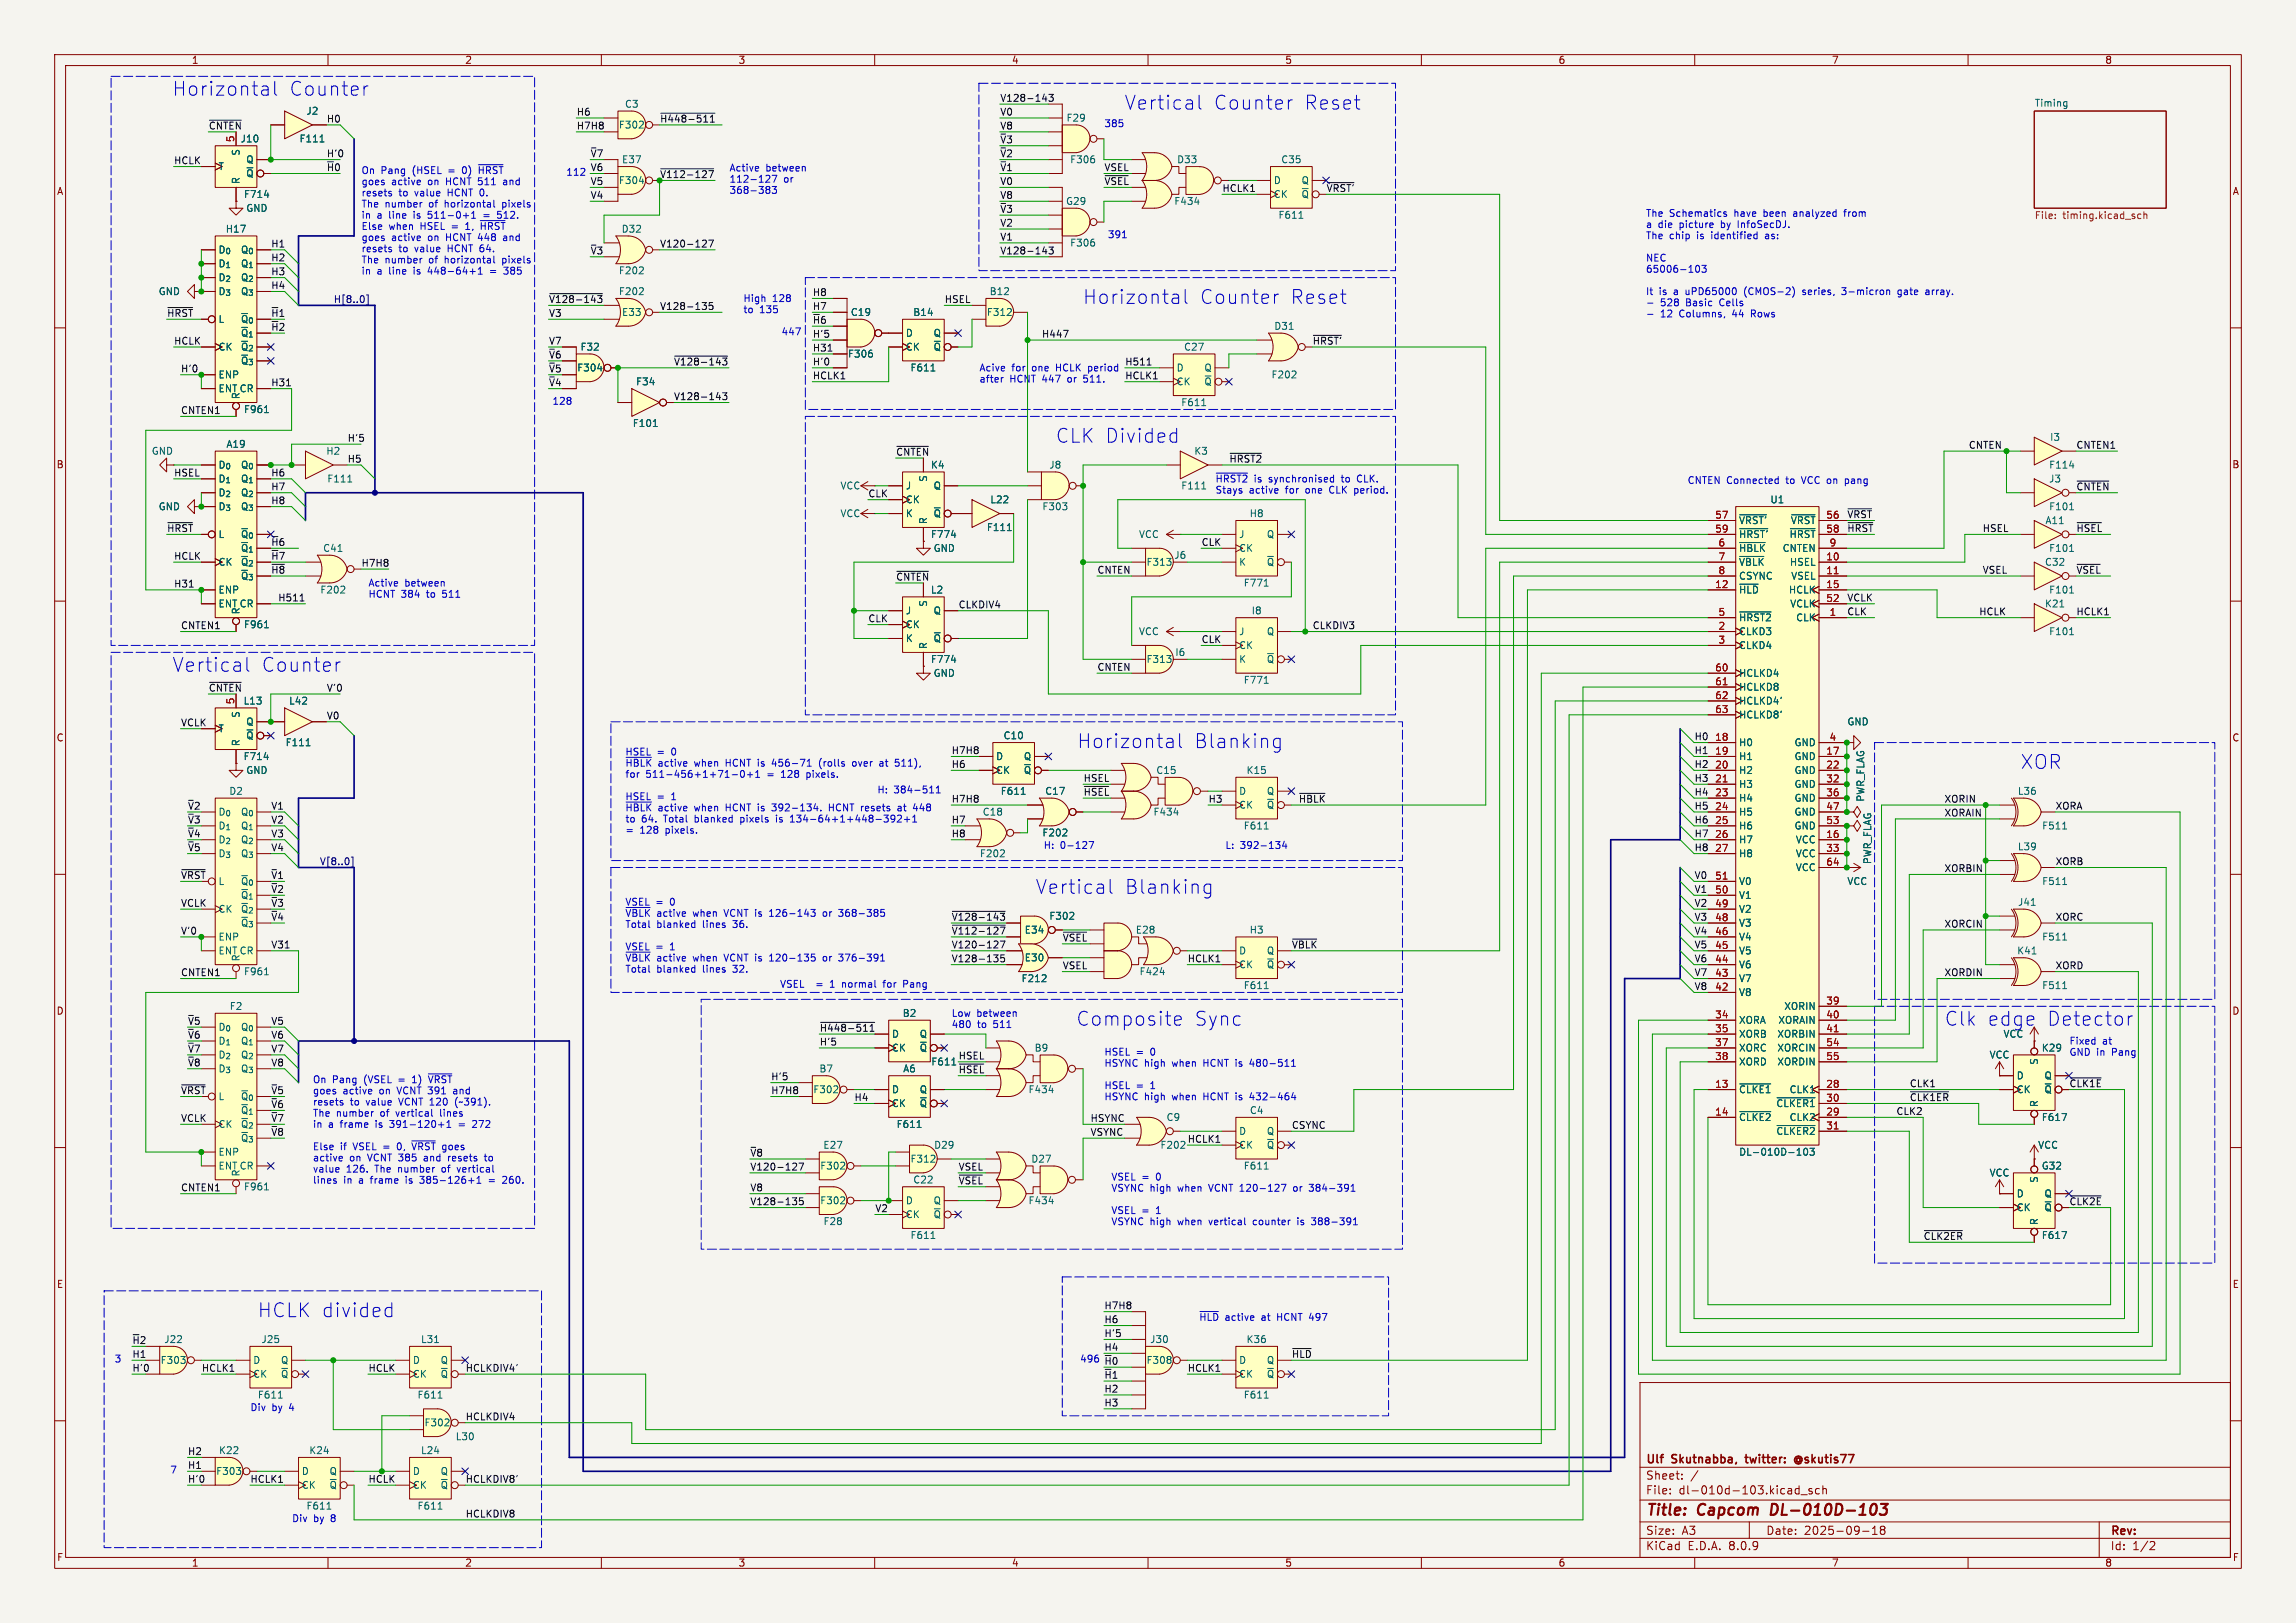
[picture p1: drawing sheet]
<svg xmlns="http://www.w3.org/2000/svg" width="420mm" height="297mm" viewBox="0 0 420 297" stroke-linecap="round" stroke-linejoin="round" font-family="sans-serif">
<defs><g id="words">
<g font-size="3.5" fill="#0000c2">
<text x="31.5" y="17.8">Horizontal</text>
<text x="52.9" y="17.8">Counter</text>
<text x="205.7" y="20.3">Vertical</text>
<text x="222" y="20.3">Counter</text>
<text x="238.5" y="20.3">Reset</text>
<text x="198.1" y="55.9">Horizontal</text>
<text x="219.4" y="55.9">Counter</text>
<text x="236" y="55.9">Reset</text>
<text x="193.1" y="81.3">CLK Divided</text>
<text x="31.5" y="123.2">Vertical</text>
<text x="47.8" y="123.2">Counter</text>
<text x="197.1" y="137.1">Horizontal</text>
<text x="218.4" y="137.1">Blanking</text>
<text x="369.6" y="140.9">XOR</text>
<text x="189.4" y="163.8">Vertical</text>
<text x="205.7" y="163.8">Blanking</text>
<text x="196.9" y="187.9">Composite</text>
<text x="218.5" y="187.9">Sync</text>
<text x="355.6" y="187.9">Clk</text>
<text x="363.4" y="187.9">edge</text>
<text x="374.2" y="187.9">Detector</text>
<text x="47.1" y="241.3">HCLK divided</text>
</g>
<g font-size="2.8" fill="#840000">
<text x="301" y="277.9">Title:</text>
<text x="310.6" y="277.9">Capcom</text>
<text x="324.8" y="277.9">DL-010D-103</text>
</g>
<g font-size="2.1" fill="#840000">
<text x="301" y="268.2">Ulf</text>
<text x="305.9" y="268.2">Skutnabba,</text>
<text x="320" y="268.2">twitter:</text>
<text x="329.6" y="268.2">@skutis77</text>
<text x="301" y="273.7">File:</text>
<text x="301" y="271">Sheet:</text>
<text x="307.1" y="273.7">dl-010d-103.kicad_sch</text>
<text x="301" y="281.1">Size:</text>
<text x="307.6" y="281.1">A3</text>
<text x="323" y="281.1">Date:</text>
<text x="330" y="281.1">2025-09-18</text>
<text x="386" y="281.3">Rev:</text>
<text x="301" y="283.9">KiCad</text>
<text x="308.7" y="283.9">E.D.A.</text>
<text x="316.3" y="283.9">8.0.9</text>
<text x="386" y="283.9">Id:</text>
<text x="390.1" y="283.9">1/2</text>
</g>
<g font-size="1.8" fill="#840000">
<text x="35" y="11.9">1</text>
<text x="85" y="11.9">2</text>
<text x="135" y="11.9">3</text>
<text x="185" y="11.9">4</text>
<text x="235" y="11.9">5</text>
<text x="285" y="11.9">6</text>
<text x="335" y="11.9">7</text>
<text x="385" y="11.9">8</text>
<text x="10.3" y="35.9">A</text>
<text x="408.3" y="35.9">A</text>
<text x="10.3" y="85.9">B</text>
<text x="408.2" y="85.9">B</text>
<text x="10.3" y="135.9">C</text>
<text x="408.2" y="135.9">C</text>
<text x="10.3" y="185.9">D</text>
<text x="408.2" y="185.9">D</text>
<text x="10.3" y="235.9">E</text>
<text x="408.3" y="235.9">E</text>
<text x="10.3" y="285.9">F</text>
<text x="35" y="286.9">1</text>
<text x="85" y="286.9">2</text>
<text x="135" y="286.9">3</text>
<text x="185" y="286.9">4</text>
<text x="235" y="286.9">5</text>
<text x="285" y="286.9">6</text>
<text x="335" y="286.9">7</text>
<text x="385" y="286.9">8</text>
<text x="408.3" y="285.9">F</text>
</g>
<g font-size="1.8" fill="#0f0f0f">
<text x="38.1" y="23.8">~{CNTEN}</text>
<text x="105.4" y="23.8">H7H8</text>
<text x="105.4" y="21.2">H6</text>
<text x="120.6" y="22.5">~{H448-511}</text>
<text x="182.9" y="23.8">V8</text>
<text x="182.9" y="21.2">V0</text>
<text x="182.9" y="18.7">V128-143</text>
<text x="59.7" y="28.9">H'0</text>
<text x="182.9" y="26.3">~{V}3</text>
<text x="182.9" y="28.9">~{V}2</text>
<text x="31.7" y="30.1">HCLK</text>
<text x="59.7" y="31.4">~{H}0</text>
<text x="182.9" y="31.4">~{V}1</text>
<text x="182.9" y="33.9">V0</text>
<text x="201.9" y="33.9">~{VSEL}</text>
<text x="201.9" y="31.4">VSEL</text>
<text x="223.5" y="35.2">HCLK1</text>
<text x="242.6" y="35.2">~{VRST'}</text>
<text x="182.9" y="39">~{V}3</text>
<text x="182.9" y="36.5">V8</text>
<text x="182.9" y="41.6">V2</text>
<text x="49.5" y="45.4">H1</text>
<text x="120.6" y="45.4">V120-127</text>
<text x="182.9" y="44.1">V1</text>
<text x="182.9" y="46.6">V128-143</text>
<text x="30.5" y="58.1">~{HRST}</text>
<text x="100.3" y="55.5">~{V128-143}</text>
<text x="100.3" y="58.1">V3</text>
<text x="120.6" y="56.8">V128-135</text>
<text x="148.6" y="56.8">H7</text>
<text x="148.6" y="59.3">~{H}6</text>
<text x="148.6" y="54.3">H8</text>
<text x="172.7" y="55.5">HSEL</text>
<text x="31.7" y="63.2">HCLK</text>
<text x="148.6" y="64.4">H31</text>
<text x="148.6" y="61.9">H'5</text>
<text x="190.5" y="61.9">H447</text>
<text x="240" y="63.2">~{HRST'}</text>
<text x="33" y="68.2">H'0</text>
<text x="49.5" y="70.8">H31</text>
<text x="123.2" y="67">~{V128-143}</text>
<text x="148.6" y="67">H'0</text>
<text x="148.6" y="69.5">HCLK1</text>
<text x="205.7" y="69.5">HCLK1</text>
<text x="205.7" y="67">H511</text>
<text x="33" y="75.9">CNTEN1</text>
<text x="123.2" y="73.3">V128-143</text>
<text x="63.5" y="80.9">H'5</text>
<text x="163.8" y="83.5">~{CNTEN}</text>
<text x="360" y="82.2">CNTEN</text>
<text x="379.7" y="82.2">CNTEN1</text>
<text x="31.7" y="87.3">HSEL</text>
<text x="49.5" y="89.8">H7</text>
<text x="49.5" y="87.3">H6</text>
<text x="224.8" y="84.7">~{HRST2}</text>
<text x="379.7" y="89.8">~{CNTEN}</text>
<text x="49.5" y="92.4">H8</text>
<text x="158.7" y="91.1">CLK</text>
<text x="337.8" y="94.9">~{VRST}</text>
<text x="30.5" y="97.4">~{HRST}</text>
<text x="49.5" y="100">~{H}6</text>
<text x="219.7" y="100">CLK</text>
<text x="337.8" y="97.4">~{HRST}</text>
<text x="362.6" y="97.4">HSEL</text>
<text x="379.7" y="97.4">~{HSEL}</text>
<text x="31.7" y="102.5">HCLK</text>
<text x="31.7" y="107.6">H31</text>
<text x="49.5" y="105.1">~{H8}</text>
<text x="49.5" y="102.5">~{H}7</text>
<text x="66" y="103.8">H7H8</text>
<text x="163.8" y="106.3">~{CNTEN}</text>
<text x="200.7" y="105.1">CNTEN</text>
<text x="362.6" y="105.1">VSEL</text>
<text x="379.7" y="105.1">~{VSEL}</text>
<text x="50.8" y="110.1">H511</text>
<text x="158.7" y="114">CLK</text>
<text x="175.3" y="111.4">CLKDIV4</text>
<text x="337.8" y="110.1">VCLK</text>
<text x="337.8" y="112.7">CLK</text>
<text x="361.9" y="112.7">HCLK</text>
<text x="379.7" y="112.7">HCLK1</text>
<text x="33" y="115.2">CNTEN1</text>
<text x="219.7" y="117.8">CLK</text>
<text x="240" y="115.2">CLKDIV3</text>
<text x="200.7" y="122.8">CNTEN</text>
<text x="38.1" y="126.7">~{CNTEN}</text>
<text x="59.7" y="126.7">V'0</text>
<text x="33" y="133">VCLK</text>
<text x="174" y="138.1">H7H8</text>
<text x="174" y="140.6">H6</text>
<text x="198.1" y="143.2">HSEL</text>
<text x="309.9" y="138.1">H1</text>
<text x="49.5" y="148.2">V1</text>
<text x="174" y="147">H7H8</text>
<text x="198.1" y="145.7">~{HSEL}</text>
<text x="237.5" y="147">~{HBLK}</text>
<text x="355.6" y="147">XORIN</text>
<text x="355.6" y="149.5">XORAIN</text>
<text x="375.9" y="148.2">XORA</text>
<text x="33" y="160.9">~{VRST}</text>
<text x="355.6" y="159.7">XORBIN</text>
<text x="375.9" y="158.4">XORB</text>
<text x="33" y="166">VCLK</text>
<text x="309.9" y="163.5">V1</text>
<text x="33" y="171.1">V'0</text>
<text x="49.5" y="173.6">V31</text>
<text x="174" y="173.6">V120-127</text>
<text x="174" y="168.6">~{V128-143}</text>
<text x="174" y="171.1">~{V112-127}</text>
<text x="194.3" y="172.4">~{VSEL}</text>
<text x="236.2" y="173.6">~{VBLK}</text>
<text x="355.6" y="169.8">XORCIN</text>
<text x="375.9" y="168.6">XORC</text>
<text x="33" y="178.7">CNTEN1</text>
<text x="174" y="176.2">V128-135</text>
<text x="194.3" y="177.5">VSEL</text>
<text x="217.2" y="176.2">HCLK1</text>
<text x="355.6" y="178.7">XORDIN</text>
<text x="375.9" y="177.5">XORD</text>
<text x="149.9" y="188.9">~{H448-511}</text>
<text x="149.9" y="191.4">H'5</text>
<text x="141" y="197.8">H'5</text>
<text x="175.3" y="196.5">~{HSEL}</text>
<text x="175.3" y="194">HSEL</text>
<text x="33" y="200.3">~{VRST}</text>
<text x="141" y="200.3">H7H8</text>
<text x="156.2" y="201.6">H4</text>
<text x="349.2" y="199">CLK1</text>
<text x="349.2" y="201.6">~{CLK1ER}</text>
<text x="378.5" y="199">~{CLK1E}</text>
<text x="33" y="205.4">VCLK</text>
<text x="199.4" y="207.9">VSYNC</text>
<text x="199.4" y="205.4">HSYNC</text>
<text x="217.2" y="209.2">HCLK1</text>
<text x="236.2" y="206.7">CSYNC</text>
<text x="346.8" y="204.1">CLK2</text>
<text x="137.2" y="214.3">V120-127</text>
<text x="137.2" y="211.7">~{V}8</text>
<text x="175.3" y="214.3">VSEL</text>
<text x="33" y="218.1">CNTEN1</text>
<text x="137.2" y="220.6">V128-135</text>
<text x="137.2" y="218.1">V8</text>
<text x="175.3" y="216.8">~{VSEL}</text>
<text x="378.5" y="220.6">~{CLK2E}</text>
<text x="351.8" y="227">~{CLK2ER}</text>
<text x="201.9" y="239.7">H7H8</text>
<text x="201.9" y="242.2">H6</text>
<text x="201.9" y="244.8">H'5</text>
<text x="24.1" y="248.6">H1</text>
<text x="36.8" y="251.1">HCLK1</text>
<text x="67.3" y="251.1">HCLK</text>
<text x="85.1" y="251.1">HCLKDIV4'</text>
<text x="201.9" y="247.3">H4</text>
<text x="201.9" y="249.8">~{H}0</text>
<text x="217.2" y="251.1">HCLK1</text>
<text x="236.2" y="248.6">~{HLD}</text>
<text x="201.9" y="252.4">~{H}1</text>
<text x="201.9" y="257.5">H3</text>
<text x="201.9" y="254.9">H2</text>
<text x="85.1" y="260">HCLKDIV4</text>
<text x="34.3" y="268.9">H1</text>
<text x="45.7" y="271.4">HCLK1</text>
<text x="67.3" y="271.4">HCLK</text>
<text x="85.1" y="271.4">HCLKDIV8'</text>
<text x="85.1" y="277.8">HCLKDIV8</text>
</g>
<g font-size="1.8" fill="#006464">
<text x="56" y="21.2">J2</text>
<text x="113.1" y="23.7">F302</text>
<text x="114.2" y="19.9">C3</text>
<text x="195" y="22.5">F29</text>
<text x="372.1" y="19.6">Timing</text>
<text x="43.9" y="26.3">J10</text>
<text x="44" y="28.6" transform="rotate(-90 44 28.6)">S</text>
<text x="54.7" y="26.3">F111</text>
<text x="39.9" y="31.3">T</text>
<text x="44" y="33.8" transform="rotate(-90 44 33.8)">R</text>
<text x="44.9" y="32.6">~{Q}</text>
<text x="44.9" y="30.1">Q</text>
<text x="113.1" y="33.9">F304</text>
<text x="113.7" y="30.1">E37</text>
<text x="195.7" y="30.1">F306</text>
<text x="215.2" y="30.1">D33</text>
<text x="232.9" y="33.9">D</text>
<text x="234.3" y="30.1">C35</text>
<text x="238" y="33.9">Q</text>
<text x="44.5" y="36.4">F714</text>
<text x="45" y="39">GND</text>
<text x="194.9" y="37.7">G29</text>
<text x="214.7" y="37.7">F434</text>
<text x="232.9" y="36.4">CK</text>
<text x="233.8" y="40.2">F611</text>
<text x="238" y="36.4">~{Q}</text>
<text x="39.9" y="46.6">D_{0}Q_{0}</text>
<text x="41.2" y="42.8">H17</text>
<text x="113.6" y="42.8">D32</text>
<text x="195.7" y="45.3">F306</text>
<text x="39.9" y="49.1">D_{1}Q_{1}</text>
<text x="39.9" y="51.7">D_{2}Q_{2}</text>
<text x="113.1" y="50.4">F202</text>
<text x="28.9" y="54.2">GND</text>
<text x="39.9" y="54.2">D_{3}Q_{3}</text>
<text x="39.9" y="59.3">L</text>
<text x="43.9" y="59.3">~{Q}_{0}</text>
<text x="113.1" y="54.2">F202</text>
<text x="113.7" y="58">E33</text>
<text x="155.5" y="58">C19</text>
<text x="167" y="58">B14</text>
<text x="180.4" y="58">F312</text>
<text x="180.9" y="54.2">B12</text>
<text x="39.9" y="64.4">CK</text>
<text x="43.9" y="61.8">~{Q}_{1}</text>
<text x="43.9" y="64.4">~{Q}_{2}</text>
<text x="106.1" y="64.4">F32</text>
<text x="155" y="65.6">F306</text>
<text x="165.6" y="61.8">D</text>
<text x="165.6" y="64.4">CK</text>
<text x="170.7" y="61.8">Q</text>
<text x="170.7" y="64.4">~{Q}</text>
<text x="216.5" y="64.4">C27</text>
<text x="233" y="60.6">D31</text>
<text x="39.9" y="69.4">ENP</text>
<text x="39.9" y="72">ENT CR</text>
<text x="43.9" y="66.9">~{Q}_{3}</text>
<text x="105.5" y="68.2">F304</text>
<text x="116.3" y="70.7">F34</text>
<text x="166.4" y="68.2">F611</text>
<text x="215.1" y="68.2">D</text>
<text x="215.1" y="70.7">CK</text>
<text x="220.2" y="68.2">Q</text>
<text x="220.2" y="70.7">~{Q}</text>
<text x="232.5" y="69.4">F202</text>
<text x="44" y="73.2" transform="rotate(-90 44 73.2)">R</text>
<text x="44.5" y="75.8">F961</text>
<text x="216" y="74.5">F611</text>
<text x="27.7" y="83.4">GND</text>
<text x="41.3" y="82.1">A19</text>
<text x="59.6" y="83.4">H2</text>
<text x="115.6" y="78.3">F101</text>
<text x="218.4" y="83.4">K3</text>
<text x="374.9" y="80.9">I3</text>
<text x="39.9" y="86">D_{0}Q_{0}</text>
<text x="39.9" y="88.5">D_{1}Q_{1}</text>
<text x="59.8" y="88.5">F111</text>
<text x="153.6" y="89.8">VCC</text>
<text x="165.6" y="89.8">J</text>
<text x="169.8" y="88.3" transform="rotate(-90 169.8 88.3)">S</text>
<text x="170.2" y="86">K4</text>
<text x="170.7" y="89.8">Q</text>
<text x="191.8" y="86">J8</text>
<text x="216" y="89.8">F111</text>
<text x="374.7" y="88.5">J3</text>
<text x="374.7" y="86">F114</text>
<text x="28.9" y="93.6">GND</text>
<text x="39.9" y="91">D_{2}Q_{2}</text>
<text x="39.9" y="93.6">D_{3}Q_{3}</text>
<text x="153.6" y="94.8">VCC</text>
<text x="165.6" y="92.3">CK</text>
<text x="165.6" y="94.8">K</text>
<text x="170.7" y="94.8">~{Q}</text>
<text x="181.1" y="92.3">L22</text>
<text x="190.6" y="93.6">F303</text>
<text x="228.5" y="94.8">H8</text>
<text x="323.7" y="92.3">U1</text>
<text x="374.7" y="93.6">F101</text>
<text x="39.9" y="98.7">L</text>
<text x="43.9" y="98.7">~{Q}_{0}</text>
<text x="43.9" y="101.2">~{Q}_{1}</text>
<text x="59" y="101.2">C41</text>
<text x="169.8" y="96" transform="rotate(-90 169.8 96)">R</text>
<text x="170.2" y="98.7">F774</text>
<text x="170.7" y="101.2">GND</text>
<text x="180.4" y="97.4">F111</text>
<text x="208.2" y="98.7">VCC</text>
<text x="226.6" y="98.7">J</text>
<text x="226.6" y="101.2">CK</text>
<text x="231.6" y="98.7">Q</text>
<text x="318" y="101.2">~{HBLK} CNTEN</text>
<text x="327.3" y="98.7">~{HRST}</text>
<text x="327.5" y="96.1">~{VRST}</text>
<text x="374.1" y="96.1">A11</text>
<text x="374.7" y="101.2">F101</text>
<text x="39.9" y="103.7">CK</text>
<text x="43.9" y="103.7">~{Q}_{2}</text>
<text x="43.9" y="106.3">~{Q}_{3}</text>
<text x="209.6" y="103.7">F313</text>
<text x="214.7" y="102.5">J6</text>
<text x="226.6" y="103.7">K</text>
<text x="227.4" y="107.5">F771</text>
<text x="231.6" y="103.7">~{Q}</text>
<text x="318" y="106.3">CSYNC</text>
<text x="318" y="103.7">~{VBLK}</text>
<text x="327.3" y="103.7">HSEL</text>
<text x="327.6" y="106.3">VSEL</text>
<text x="374" y="103.7">C32</text>
<text x="39.9" y="108.8">ENP</text>
<text x="39.9" y="111.4">ENT CR</text>
<text x="44" y="112.5" transform="rotate(-90 44 112.5)">R</text>
<text x="58.5" y="108.8">F202</text>
<text x="165.6" y="112.6">J</text>
<text x="169.8" y="111.1" transform="rotate(-90 169.8 111.1)">S</text>
<text x="170.2" y="108.8">L2</text>
<text x="170.7" y="112.6">Q</text>
<text x="228.9" y="112.6">I8</text>
<text x="318" y="108.8">~{HLD}</text>
<text x="318" y="113.9">~{HRST2}</text>
<text x="327.1" y="108.8">HCLK</text>
<text x="327.4" y="111.4">VCLK</text>
<text x="328.5" y="113.9">CLK</text>
<text x="374" y="111.4">K21</text>
<text x="374.7" y="108.8">F101</text>
<text x="44.5" y="115.2">F961</text>
<text x="165.6" y="115.2">CK</text>
<text x="165.6" y="117.7">K</text>
<text x="169.8" y="118.9" transform="rotate(-90 169.8 118.9)">R</text>
<text x="170.7" y="117.7">~{Q}</text>
<text x="208.2" y="116.4">VCC</text>
<text x="226.6" y="116.4">J</text>
<text x="226.6" y="119">CK</text>
<text x="231.6" y="116.4">Q</text>
<text x="318" y="116.4">CLKD3</text>
<text x="318" y="119">CLKD4</text>
<text x="374.7" y="116.4">F101</text>
<text x="170.2" y="121.5">F774</text>
<text x="170.7" y="124.1">GND</text>
<text x="209.6" y="121.5">F313</text>
<text x="214.9" y="120.2">I6</text>
<text x="226.6" y="121.5">K</text>
<text x="227.4" y="125.3">F771</text>
<text x="231.6" y="121.5">~{Q}</text>
<text x="318" y="124.1">HCLKD4</text>
<text x="44" y="131.5" transform="rotate(-90 44 131.5)">S</text>
<text x="44.5" y="129.1">L13</text>
<text x="52.8" y="129.1">L42</text>
<text x="318" y="126.6">HCLKD8</text>
<text x="39.9" y="134.2">T</text>
<text x="44" y="136.7" transform="rotate(-90 44 136.7)">R</text>
<text x="44.9" y="135.5">~{Q}</text>
<text x="44.9" y="132.9">Q</text>
<text x="52.1" y="136.8">F111</text>
<text x="183.5" y="135.5">C10</text>
<text x="318" y="136.8">H0</text>
<text x="328.2" y="136.8">GND</text>
<text x="337.8" y="132.9">GND</text>
<text x="44.5" y="139.3">F714</text>
<text x="45" y="141.8">GND</text>
<text x="182.1" y="139.3">D</text>
<text x="182.1" y="141.8">CK</text>
<text x="187.2" y="139.3">Q</text>
<text x="187.2" y="141.8">~{Q}</text>
<text x="211.4" y="141.8">C15</text>
<text x="227.9" y="141.8">K15</text>
<text x="318" y="139.3">H1</text>
<text x="318" y="141.8">H2</text>
<text x="328.2" y="139.3">GND</text>
<text x="328.2" y="141.8">GND</text>
<text x="39.9" y="149.5">D_{0}Q_{0}</text>
<text x="41.8" y="145.6">D2</text>
<text x="179.7" y="149.5">C18</text>
<text x="183" y="145.6">F611</text>
<text x="191.1" y="145.6">C17</text>
<text x="210.9" y="149.5">F434</text>
<text x="226.6" y="145.6">D</text>
<text x="226.6" y="148.2">CK</text>
<text x="231.6" y="145.6">Q</text>
<text x="231.6" y="148.2">~{Q}</text>
<text x="318" y="144.4">H3</text>
<text x="318" y="146.9">H4</text>
<text x="318" y="149.5">H5</text>
<text x="328.2" y="144.4">GND</text>
<text x="328.2" y="146.9">GND</text>
<text x="328.2" y="149.5">GND</text>
<text x="341.2" y="146.8" transform="rotate(-90 341.2 146.8)">PWR_FLAG</text>
<text x="369" y="145.6">L36</text>
<text x="39.9" y="152">D_{1}Q_{1}</text>
<text x="39.9" y="154.5">D_{2}Q_{2}</text>
<text x="190.6" y="153.3">F202</text>
<text x="227.4" y="152">F611</text>
<text x="318" y="152">H6</text>
<text x="318" y="154.5">H7</text>
<text x="328.2" y="152">GND</text>
<text x="328.4" y="154.5">VCC</text>
<text x="369" y="155.8">L39</text>
<text x="373.5" y="152">F511</text>
<text x="39.9" y="157.1">D_{3}Q_{3}</text>
<text x="179.1" y="157.1">F202</text>
<text x="318" y="157.1">H8</text>
<text x="328.4" y="157.1">VCC</text>
<text x="328.4" y="159.6">VCC</text>
<text x="342.5" y="158.2" transform="rotate(-90 342.5 158.2)">PWR_FLAG</text>
<text x="39.9" y="162.2">L</text>
<text x="39.9" y="167.2">CK</text>
<text x="43.9" y="162.2">~{Q}_{0}</text>
<text x="43.9" y="164.7">~{Q}_{1}</text>
<text x="43.9" y="167.2">~{Q}_{2}</text>
<text x="318" y="167.2">V2</text>
<text x="318" y="164.7">V1</text>
<text x="318" y="162.2">V0</text>
<text x="337.8" y="162.2">VCC</text>
<text x="369" y="166">J41</text>
<text x="373.5" y="162.2">F511</text>
<text x="39.9" y="172.3">ENP</text>
<text x="43.9" y="169.8">~{Q}_{3}</text>
<text x="187.3" y="171">E34</text>
<text x="191.8" y="168.5">F302</text>
<text x="207.7" y="171">E28</text>
<text x="228.5" y="171">H3</text>
<text x="318" y="172.3">V4</text>
<text x="318" y="169.8">V3</text>
<text x="373.5" y="172.3">F511</text>
<text x="39.9" y="174.9">ENT CR</text>
<text x="44" y="176" transform="rotate(-90 44 176)">R</text>
<text x="44.5" y="178.7">F961</text>
<text x="186.8" y="179.9">F212</text>
<text x="187.3" y="176.1">E30</text>
<text x="208.4" y="178.7">F424</text>
<text x="226.6" y="174.9">D</text>
<text x="226.6" y="177.4">CK</text>
<text x="231.6" y="174.9">Q</text>
<text x="231.6" y="177.4">~{Q}</text>
<text x="318" y="179.9">V7</text>
<text x="318" y="177.4">V6</text>
<text x="318" y="174.9">V5</text>
<text x="368.9" y="174.9">K41</text>
<text x="41.9" y="185">F2</text>
<text x="227.4" y="181.2">F611</text>
<text x="318" y="182.5">V8</text>
<text x="326.3" y="185">XORIN</text>
<text x="373.5" y="181.2">F511</text>
<text x="39.9" y="188.8">D_{0}Q_{0}</text>
<text x="39.9" y="191.4">D_{1}Q_{1}</text>
<text x="163.1" y="190.1">D</text>
<text x="165" y="186.3">B2</text>
<text x="168.1" y="190.1">Q</text>
<text x="318" y="187.6">XORA</text>
<text x="318" y="190.1">XORB</text>
<text x="325" y="190.1">XORBIN</text>
<text x="325.2" y="187.6">XORAIN</text>
<text x="366.4" y="190.1">VCC</text>
<text x="39.9" y="193.9">D_{2}Q_{2}</text>
<text x="39.9" y="196.4">D_{3}Q_{3}</text>
<text x="149.8" y="196.4">B7</text>
<text x="163.1" y="192.6">CK</text>
<text x="165.1" y="196.4">A6</text>
<text x="168.1" y="192.6">~{Q}</text>
<text x="170.3" y="195.2">F611</text>
<text x="189.2" y="192.6">B9</text>
<text x="318" y="192.6">XORC</text>
<text x="318" y="195.2">XORD</text>
<text x="325" y="192.6">XORCIN</text>
<text x="325" y="195.2">XORDIN</text>
<text x="363.8" y="193.9">VCC</text>
<text x="368.8" y="197.7">D</text>
<text x="373" y="195" transform="rotate(-90 373 195)">S</text>
<text x="373.4" y="192.6">K29</text>
<text x="373.9" y="197.7">Q</text>
<text x="39.9" y="201.5">L</text>
<text x="43.9" y="201.5">~{Q}_{0}</text>
<text x="148.7" y="200.3">F302</text>
<text x="163.1" y="200.3">D</text>
<text x="163.1" y="202.8">CK</text>
<text x="168.1" y="200.3">Q</text>
<text x="168.1" y="202.8">~{Q}</text>
<text x="188" y="200.3">F434</text>
<text x="318" y="200.3">~{CLKE1}</text>
<text x="324.8" y="202.8">~{CLKER1}</text>
<text x="327.3" y="200.3">CLK1</text>
<text x="368.8" y="200.3">CK</text>
<text x="373" y="202.7" transform="rotate(-90 373 202.7)">R</text>
<text x="373.9" y="200.3">~{Q}</text>
<text x="39.9" y="206.6">CK</text>
<text x="43.9" y="204.1">~{Q}_{1}</text>
<text x="43.9" y="206.6">~{Q}_{2}</text>
<text x="43.9" y="209.1">~{Q}_{3}</text>
<text x="163.9" y="206.6">F611</text>
<text x="213.3" y="205.3">C9</text>
<text x="226.6" y="207.9">D</text>
<text x="228.5" y="204.1">C4</text>
<text x="231.6" y="207.9">Q</text>
<text x="318" y="205.3">~{CLKE2}</text>
<text x="324.8" y="207.9">~{CLKER2}</text>
<text x="327.3" y="205.3">CLK2</text>
<text x="373.4" y="205.3">F617</text>
<text x="39.9" y="211.7">ENP</text>
<text x="39.9" y="214.2">ENT CR</text>
<text x="44" y="215.4" transform="rotate(-90 44 215.4)">R</text>
<text x="149.9" y="214.2">F302</text>
<text x="150.5" y="210.4">E27</text>
<text x="166.4" y="213">F312</text>
<text x="170.8" y="210.4">D29</text>
<text x="188.6" y="213">D27</text>
<text x="212.2" y="210.4">F202</text>
<text x="226.6" y="210.4">CK</text>
<text x="227.4" y="214.2">F611</text>
<text x="231.6" y="210.4">~{Q}</text>
<text x="318" y="211.7">DL-010D-103</text>
<text x="363.8" y="215.5">VCC</text>
<text x="372.7" y="210.4">VCC</text>
<text x="373.4" y="214.2">G32</text>
<text x="44.5" y="218">F961</text>
<text x="149.9" y="220.6">F302</text>
<text x="165.6" y="220.6">D</text>
<text x="167" y="216.8">C22</text>
<text x="170.7" y="220.6">Q</text>
<text x="188" y="220.6">F434</text>
<text x="368.8" y="219.3">D</text>
<text x="368.8" y="221.8">CK</text>
<text x="373" y="216.6" transform="rotate(-90 373 216.6)">S</text>
<text x="373.9" y="221.8">~{Q}</text>
<text x="373.9" y="219.3">Q</text>
<text x="150.5" y="224.4">F28</text>
<text x="165.6" y="223.1">CK</text>
<text x="166.4" y="226.9">F611</text>
<text x="170.7" y="223.1">~{Q}</text>
<text x="373" y="224.3" transform="rotate(-90 373 224.3)">R</text>
<text x="373.4" y="226.9">F617</text>
<text x="30" y="246">J22</text>
<text x="47.7" y="246">J25</text>
<text x="76.9" y="246">L31</text>
<text x="210.3" y="246">J30</text>
<text x="227.9" y="246">K36</text>
<text x="29.3" y="249.8">F303</text>
<text x="46.2" y="249.8">D</text>
<text x="51.3" y="249.8">Q</text>
<text x="75.4" y="249.8">D</text>
<text x="80.5" y="249.8">Q</text>
<text x="209.6" y="249.8">F308</text>
<text x="226.6" y="249.8">D</text>
<text x="231.6" y="249.8">Q</text>
<text x="46.2" y="252.3">CK</text>
<text x="47.1" y="256.1">F611</text>
<text x="51.3" y="252.3">~{Q}</text>
<text x="75.4" y="252.3">CK</text>
<text x="76.3" y="256.1">F611</text>
<text x="80.5" y="252.3">~{Q}</text>
<text x="226.6" y="252.3">CK</text>
<text x="227.4" y="256.1">F611</text>
<text x="231.6" y="252.3">~{Q}</text>
<text x="77.5" y="261.2">F302</text>
<text x="83.3" y="263.8">L30</text>
<text x="40" y="266.3">K22</text>
<text x="56.5" y="266.3">K24</text>
<text x="76.9" y="266.3">L24</text>
<text x="39.4" y="270.1">F303</text>
<text x="55.1" y="270.1">D</text>
<text x="55.1" y="272.6">CK</text>
<text x="60.2" y="270.1">Q</text>
<text x="60.2" y="272.6">~{Q}</text>
<text x="75.4" y="270.1">D</text>
<text x="75.4" y="272.6">CK</text>
<text x="80.5" y="270.1">Q</text>
<text x="80.5" y="272.6">~{Q}</text>
<text x="56" y="276.5">F611</text>
<text x="76.3" y="276.5">F611</text>
</g>
<g font-size="1.8" fill="#009600">
<text x="59.7" y="22.5">H0</text>
<text x="107.9" y="28.9">~{V}7</text>
<text x="107.9" y="31.4">V6</text>
<text x="107.9" y="33.9">V5</text>
<text x="120.6" y="32.7">~{V112-127}</text>
<text x="107.9" y="36.5">V4</text>
<text x="49.5" y="47.9">H2</text>
<text x="107.9" y="46.6">~{V}3</text>
<text x="49.5" y="53">H4</text>
<text x="49.5" y="50.5">H3</text>
<text x="49.5" y="58.1">~{H}1</text>
<text x="49.5" y="60.6">~{H}2</text>
<text x="100.3" y="63.2">V7</text>
<text x="100.3" y="65.7">~{V}6</text>
<text x="100.3" y="70.8">~{V}4</text>
<text x="100.3" y="68.2">~{V}5</text>
<text x="63.5" y="84.7">H5</text>
<text x="59.7" y="131.7">V0</text>
<text x="309.9" y="135.5">H0</text>
<text x="309.9" y="143.2">H3</text>
<text x="309.9" y="140.6">H2</text>
<text x="34.3" y="148.2">~{V}2</text>
<text x="221" y="147">H3</text>
<text x="309.9" y="148.2">H5</text>
<text x="309.9" y="145.7">H4</text>
<text x="34.3" y="153.3">~{V}4</text>
<text x="34.3" y="150.8">~{V}3</text>
<text x="34.3" y="155.9">~{V}5</text>
<text x="49.5" y="155.9">V4</text>
<text x="49.5" y="150.8">V2</text>
<text x="49.5" y="153.3">V3</text>
<text x="174" y="150.8">H7</text>
<text x="174" y="153.3">H8</text>
<text x="309.9" y="150.8">H6</text>
<text x="309.9" y="155.9">H8</text>
<text x="309.9" y="153.3">H7</text>
<text x="49.5" y="160.9">~{V}1</text>
<text x="309.9" y="160.9">V0</text>
<text x="49.5" y="166">~{V}3</text>
<text x="49.5" y="163.5">~{V}2</text>
<text x="309.9" y="166">V2</text>
<text x="49.5" y="168.6">~{V}4</text>
<text x="309.9" y="171.1">V4</text>
<text x="309.9" y="173.6">V5</text>
<text x="309.9" y="168.6">V3</text>
<text x="309.9" y="176.2">V6</text>
<text x="309.9" y="178.7">V7</text>
<text x="309.9" y="181.3">V8</text>
<text x="34.3" y="187.6">~{V}5</text>
<text x="34.3" y="190.2">~{V}6</text>
<text x="49.5" y="190.2">V6</text>
<text x="49.5" y="187.6">V5</text>
<text x="34.3" y="192.7">~{V}7</text>
<text x="34.3" y="195.2">~{V}8</text>
<text x="49.5" y="192.7">V7</text>
<text x="49.5" y="195.2">V8</text>
<text x="49.5" y="200.3">~{V}5</text>
<text x="49.5" y="202.9">~{V}6</text>
<text x="49.5" y="207.9">~{V}8</text>
<text x="49.5" y="205.4">~{V}7</text>
<text x="160" y="221.9">V2</text>
<text x="24.1" y="251.1">H'0</text>
<text x="24.1" y="246">~{H}2</text>
<text x="34.3" y="266.4">H2</text>
<text x="34.3" y="271.4">H'0</text>
</g>
<g font-size="1.8" fill="#0000c2">
<text x="201.9" y="23.5">385</text>
<text x="66" y="32.1">On</text>
<text x="66" y="34.1">goes</text>
<text x="69.7" y="32.1">Pang</text>
<text x="71.6" y="34.1">active</text>
<text x="75.6" y="32.1">(HSEL</text>
<text x="78.4" y="34.1">on</text>
<text x="81.9" y="34.1">HCNT 511</text>
<text x="82.3" y="32.1">=</text>
<text x="85.1" y="32.1">0)</text>
<text x="88.3" y="32.1">~{HRST}</text>
<text x="92.8" y="34.1">and</text>
<text x="103.5" y="32.4">112</text>
<text x="133.3" y="31.6">Active</text>
<text x="133.3" y="33.6">112-127</text>
<text x="133.3" y="35.7">368-383</text>
<text x="140.1" y="31.6">between</text>
<text x="143.4" y="33.6">or</text>
<text x="66" y="36.1">resets</text>
<text x="66" y="38.2">The</text>
<text x="66" y="40.2">in</text>
<text x="69" y="40.2">a</text>
<text x="70.4" y="38.2">number</text>
<text x="71.3" y="40.2">line</text>
<text x="73" y="36.1">to</text>
<text x="76" y="40.2">is</text>
<text x="76" y="36.1">value</text>
<text x="78.6" y="38.2">of</text>
<text x="78.8" y="40.2">511-0+1</text>
<text x="81.6" y="38.2">horizontal</text>
<text x="82.2" y="36.1">HCNT 0.</text>
<text x="91.9" y="40.2">512.</text>
<text x="92.4" y="38.2">pixels</text>
<text x="301" y="39.8">The</text>
<text x="301" y="41.8">a</text>
<text x="303.3" y="41.8">die</text>
<text x="305.4" y="39.8">Schematics</text>
<text x="307.3" y="41.8">picture</text>
<text x="315.1" y="41.8">by</text>
<text x="317.4" y="39.8">have</text>
<text x="318.4" y="41.8">InfoSecDJ.</text>
<text x="322.9" y="39.8">been</text>
<text x="328.5" y="39.8">analyzed</text>
<text x="338" y="39.8">from</text>
<text x="66" y="42.3">Else</text>
<text x="66" y="44.3">goes</text>
<text x="66" y="46.4">resets</text>
<text x="71.1" y="42.3">when</text>
<text x="71.6" y="44.3">active</text>
<text x="73" y="46.4">to</text>
<text x="76" y="46.4">value</text>
<text x="77" y="42.3">HSEL</text>
<text x="78.4" y="44.3">on</text>
<text x="81.9" y="44.3">HCNT 448</text>
<text x="82.2" y="46.4">HCNT 64.</text>
<text x="82.9" y="42.3">=</text>
<text x="85.7" y="42.3">1,</text>
<text x="88.6" y="42.3">~{HRST}</text>
<text x="92.8" y="44.3">and</text>
<text x="202.6" y="43.8">391</text>
<text x="301" y="43.9">The</text>
<text x="301" y="47.9">NEC</text>
<text x="305.4" y="43.9">chip</text>
<text x="310.5" y="43.9">is</text>
<text x="313.3" y="43.9">identified</text>
<text x="323.4" y="43.9">as:</text>
<text x="66" y="48.4">The</text>
<text x="66" y="50.5">in</text>
<text x="69" y="50.5">a</text>
<text x="70.4" y="48.4">number</text>
<text x="71.3" y="50.5">line</text>
<text x="76" y="50.5">is</text>
<text x="78.6" y="48.4">of</text>
<text x="78.8" y="50.5">448-64+1</text>
<text x="81.6" y="48.4">horizontal</text>
<text x="92.4" y="48.4">pixels</text>
<text x="93.1" y="50.5">385</text>
<text x="301" y="50">65006-103</text>
<text x="135.9" y="55.5">High</text>
<text x="135.9" y="57.5">to</text>
<text x="138.9" y="57.5">135</text>
<text x="141.3" y="55.5">128</text>
<text x="301" y="54.1">It</text>
<text x="303.5" y="54.1">is</text>
<text x="303.7" y="56.1">528</text>
<text x="303.7" y="58.2">12</text>
<text x="306.3" y="54.1">a</text>
<text x="307.3" y="58.2">Columns,</text>
<text x="308.5" y="56.1">Basic</text>
<text x="308.6" y="54.1">uPD65000</text>
<text x="314.8" y="56.1">Cells</text>
<text x="317.2" y="58.2">44</text>
<text x="319.5" y="54.1">(CMOS-2)</text>
<text x="320.8" y="58.2">Rows</text>
<text x="330.4" y="54.1">series,</text>
<text x="337.8" y="54.1">3-micron</text>
<text x="348.3" y="54.1">gate</text>
<text x="353.5" y="54.1">array.</text>
<text x="142.9" y="61.6">447</text>
<text x="179.1" y="68.2">Acive</text>
<text x="179.1" y="70.2">after</text>
<text x="184.7" y="70.2">HCNT 447</text>
<text x="185.1" y="68.2">for</text>
<text x="188.9" y="68.2">one</text>
<text x="193.5" y="68.2">HCLK</text>
<text x="195.6" y="70.2">or</text>
<text x="198.7" y="70.2">511.</text>
<text x="199.5" y="68.2">period</text>
<text x="101" y="74.3">128</text>
<text x="222.2" y="88.5">~{HRST2}</text>
<text x="229.4" y="88.5">is</text>
<text x="232.2" y="88.5">synchronised</text>
<text x="245.7" y="88.5">to</text>
<text x="248.8" y="88.5">CLK.</text>
<text x="308.6" y="88.7">CNTEN Connected</text>
<text x="326.9" y="88.7">to</text>
<text x="329.9" y="88.7">VCC on</text>
<text x="338.2" y="88.7">pang</text>
<text x="222.2" y="90.5">Stays</text>
<text x="228.5" y="90.5">active</text>
<text x="235.3" y="90.5">for</text>
<text x="239.1" y="90.5">one</text>
<text x="243.7" y="90.5">CLK</text>
<text x="248.4" y="90.5">period.</text>
<text x="67.3" y="107.5">Active</text>
<text x="74" y="107.5">between</text>
<text x="67.3" y="109.6">HCNT 384</text>
<text x="78.2" y="109.6">to</text>
<text x="81.2" y="109.6">511</text>
<text x="114.3" y="138.3">HSEL</text>
<text x="114.3" y="140.4">~{HBLK}active</text>
<text x="114.3" y="142.4">for</text>
<text x="118.1" y="142.4">511-456+1+71-0+1</text>
<text x="120.2" y="138.3">=</text>
<text x="122.9" y="138.3">0</text>
<text x="127.2" y="140.4">when</text>
<text x="133.1" y="140.4">HCNT is</text>
<text x="140.5" y="142.4">=</text>
<text x="141.9" y="140.4">456-71</text>
<text x="143.2" y="142.4">128</text>
<text x="148" y="142.4">pixels.</text>
<text x="150.7" y="140.4">(rolls</text>
<text x="157" y="140.4">over</text>
<text x="162.2" y="140.4">at</text>
<text x="165.2" y="140.4">511),</text>
<text x="114.3" y="146.5">HSEL</text>
<text x="114.3" y="148.6">~{HBLK}active</text>
<text x="120.2" y="146.5">=</text>
<text x="122.9" y="146.5">1</text>
<text x="127.2" y="148.6">when</text>
<text x="133.1" y="148.6">HCNT is</text>
<text x="141.9" y="148.6">392-134.</text>
<text x="152.5" y="148.6">HCNT resets</text>
<text x="160.4" y="145.4">H:</text>
<text x="163.5" y="145.4">384-511</text>
<text x="165.5" y="148.6">at</text>
<text x="168.6" y="148.6">448</text>
<text x="114.3" y="150.6">to</text>
<text x="114.3" y="152.6">=</text>
<text x="117" y="152.6">128</text>
<text x="117.3" y="150.6">64.</text>
<text x="121.5" y="150.6">Total</text>
<text x="121.8" y="152.6">pixels.</text>
<text x="127.4" y="150.6">blanked</text>
<text x="135.9" y="150.6">pixels</text>
<text x="142.7" y="150.6">is</text>
<text x="145.5" y="150.6">134-64+1+448-392+1</text>
<text x="190.8" y="155.6">H:</text>
<text x="193.9" y="155.6">0-127</text>
<text x="224.1" y="155.6">L:</text>
<text x="226.9" y="155.6">392-134</text>
<text x="114.3" y="165.9">VSEL =</text>
<text x="114.3" y="168">~{VBLK}</text>
<text x="120.1" y="168">active</text>
<text x="122.7" y="165.9">0</text>
<text x="126.9" y="168">when</text>
<text x="132.8" y="168">VCNT is</text>
<text x="141.4" y="168">126-143</text>
<text x="151.4" y="168">or</text>
<text x="154.5" y="168">368-385</text>
<text x="114.3" y="170">Total</text>
<text x="120.1" y="170">blanked</text>
<text x="128.7" y="170">lines</text>
<text x="134.4" y="170">36.</text>
<text x="114.3" y="174.1">VSEL =</text>
<text x="114.3" y="176.2">~{VBLK}</text>
<text x="114.3" y="178.2">Total</text>
<text x="120.1" y="178.2">blanked</text>
<text x="120.1" y="176.2">active</text>
<text x="122.7" y="174.1">1</text>
<text x="126.9" y="176.2">when</text>
<text x="128.7" y="178.2">lines</text>
<text x="132.8" y="176.2">VCNT is</text>
<text x="134.4" y="178.2">32.</text>
<text x="141.4" y="176.2">120-135</text>
<text x="151.4" y="176.2">or</text>
<text x="154.5" y="176.2">376-391</text>
<text x="142.6" y="181">VSEL</text>
<text x="149.4" y="181">=</text>
<text x="152.2" y="181">1</text>
<text x="154.5" y="181">normal</text>
<text x="162.3" y="181">for</text>
<text x="166.1" y="181">Pang</text>
<text x="174" y="186.3">Low</text>
<text x="174" y="188.3">480</text>
<text x="178.7" y="186.3">between</text>
<text x="178.8" y="188.3">to</text>
<text x="181.8" y="188.3">511</text>
<text x="378.5" y="191.4">Fixed</text>
<text x="384.6" y="191.4">at</text>
<text x="201.9" y="193.4">HSEL</text>
<text x="201.9" y="195.4">HSYNC high</text>
<text x="207.8" y="193.4">=</text>
<text x="210.6" y="193.4">0</text>
<text x="214.6" y="195.4">when</text>
<text x="220.4" y="195.4">HCNT is</text>
<text x="229.3" y="195.4">480-511</text>
<text x="378.5" y="193.4">GND in</text>
<text x="386.4" y="193.4">Pang</text>
<text x="57.1" y="198.4">On</text>
<text x="57.1" y="200.5">goes</text>
<text x="57.1" y="202.5">resets</text>
<text x="60.8" y="198.4">Pang</text>
<text x="62.7" y="200.5">active</text>
<text x="64.1" y="202.5">to</text>
<text x="66.7" y="198.4">(VSEL</text>
<text x="67.1" y="202.5">value</text>
<text x="69.5" y="200.5">on</text>
<text x="73" y="200.5">VCNT 391</text>
<text x="73.2" y="198.4">=</text>
<text x="73.3" y="202.5">VCNT 120</text>
<text x="75.9" y="198.4">1)</text>
<text x="79.2" y="198.4">~{VRST}</text>
<text x="83.6" y="200.5">and</text>
<text x="83.9" y="202.5">(~391).</text>
<text x="201.9" y="199.5">HSEL</text>
<text x="201.9" y="201.6">HSYNC high</text>
<text x="207.8" y="199.5">=</text>
<text x="210.6" y="199.5">1</text>
<text x="214.6" y="201.6">when</text>
<text x="220.4" y="201.6">HCNT is</text>
<text x="229.3" y="201.6">432-464</text>
<text x="57.1" y="204.6">The</text>
<text x="57.1" y="206.6">in</text>
<text x="60.1" y="206.6">a</text>
<text x="61.5" y="204.6">number</text>
<text x="62.4" y="206.6">frame</text>
<text x="69" y="206.6">is</text>
<text x="69.7" y="204.6">of</text>
<text x="71.8" y="206.6">391-120+1</text>
<text x="72.8" y="204.6">vertical</text>
<text x="81" y="204.6">lines</text>
<text x="87.3" y="206.6">272</text>
<text x="57.1" y="210.7">Else</text>
<text x="57.1" y="212.7">active</text>
<text x="57.1" y="214.8">value</text>
<text x="62.3" y="210.7">if</text>
<text x="63.3" y="214.8">126.</text>
<text x="63.9" y="212.7">on</text>
<text x="64.8" y="210.7">VSEL =</text>
<text x="67.4" y="212.7">VCNT 385</text>
<text x="68.7" y="214.8">The</text>
<text x="73.1" y="214.8">number</text>
<text x="73.1" y="210.7">0,</text>
<text x="76.1" y="210.7">~{VRST}</text>
<text x="78" y="212.7">and</text>
<text x="81.3" y="214.8">of</text>
<text x="81.8" y="210.7">goes</text>
<text x="82.7" y="212.7">resets</text>
<text x="84.4" y="214.8">vertical</text>
<text x="89.6" y="212.7">to</text>
<text x="57.1" y="216.8">lines</text>
<text x="62.9" y="216.8">in</text>
<text x="65.8" y="216.8">a</text>
<text x="68.1" y="216.8">frame</text>
<text x="74.7" y="216.8">is</text>
<text x="77.5" y="216.8">385-126+1</text>
<text x="93" y="216.8">260.</text>
<text x="203.2" y="216.2">VSEL =</text>
<text x="203.2" y="218.3">VSYNC high</text>
<text x="211.6" y="216.2">0</text>
<text x="215.6" y="218.3">when</text>
<text x="221.5" y="218.3">VCNT 120-127</text>
<text x="237.3" y="218.3">or</text>
<text x="240.4" y="218.3">384-391</text>
<text x="203.2" y="222.4">VSEL =</text>
<text x="203.2" y="224.4">VSYNC high</text>
<text x="211.6" y="222.4">1</text>
<text x="215.6" y="224.4">when</text>
<text x="221.5" y="224.4">vertical</text>
<text x="229.7" y="224.4">counter</text>
<text x="238" y="224.4">is</text>
<text x="240.8" y="224.4">388-391</text>
<text x="219.3" y="241.9">~{HLD}</text>
<text x="224.1" y="241.9">active</text>
<text x="230.9" y="241.9">at</text>
<text x="233.9" y="241.9">HCNT 497</text>
<text x="20.9" y="249.5">3</text>
<text x="197.5" y="249.5">496</text>
<text x="45.7" y="258.4">Div</text>
<text x="49.7" y="258.4">by</text>
<text x="53" y="258.4">4</text>
<text x="31" y="269.9">7</text>
<text x="53.3" y="278.7">Div</text>
<text x="57.4" y="278.7">by</text>
<text x="60.6" y="278.7">8</text>
</g>
<g font-size="1.8" fill="#a90000">
<text x="42.9" y="26.1" transform="rotate(-90 42.9 26.1)">5</text>
<text x="313.6" y="95">57</text>
<text x="334" y="95">56</text>
<text x="313.6" y="97.5">59</text>
<text x="314.3" y="100.1">6</text>
<text x="334" y="97.5">58</text>
<text x="334.6" y="100.1">9</text>
<text x="313.6" y="107.7">12</text>
<text x="314.3" y="105.2">8</text>
<text x="314.3" y="102.6">7</text>
<text x="334" y="102.6">10</text>
<text x="334" y="105.2">11</text>
<text x="334" y="107.7">15</text>
<text x="314.3" y="112.8">5</text>
<text x="334" y="110.2">52</text>
<text x="334.6" y="112.8">1</text>
<text x="314.3" y="115.3">2</text>
<text x="314.3" y="117.9">3</text>
<text x="313.6" y="122.9">60</text>
<text x="313.6" y="125.5">61</text>
<text x="42.9" y="129" transform="rotate(-90 42.9 129)">5</text>
<text x="313.6" y="128">62</text>
<text x="313.6" y="130.6">63</text>
<text x="313.6" y="135.6">18</text>
<text x="334.6" y="135.6">4</text>
<text x="313.6" y="138.2">19</text>
<text x="313.6" y="140.7">20</text>
<text x="313.6" y="143.3">21</text>
<text x="334" y="138.2">17</text>
<text x="334" y="140.7">22</text>
<text x="334" y="143.3">32</text>
<text x="313.6" y="145.8">23</text>
<text x="313.6" y="148.3">24</text>
<text x="334" y="145.8">36</text>
<text x="334" y="148.3">47</text>
<text x="313.6" y="150.9">25</text>
<text x="313.6" y="153.4">26</text>
<text x="313.6" y="156">27</text>
<text x="334" y="153.4">16</text>
<text x="334" y="156">33</text>
<text x="334" y="150.9">53</text>
<text x="313.6" y="161">51</text>
<text x="334" y="158.5">64</text>
<text x="313.6" y="166.1">49</text>
<text x="313.6" y="163.6">50</text>
<text x="313.6" y="173.7">45</text>
<text x="313.6" y="171.2">46</text>
<text x="313.6" y="168.7">48</text>
<text x="313.6" y="178.8">43</text>
<text x="313.6" y="176.3">44</text>
<text x="313.6" y="181.4">42</text>
<text x="334" y="183.9">39</text>
<text x="313.6" y="186.4">34</text>
<text x="313.6" y="189">35</text>
<text x="313.6" y="191.5">37</text>
<text x="334" y="186.4">40</text>
<text x="334" y="189">41</text>
<text x="334" y="191.5">54</text>
<text x="313.6" y="194.1">38</text>
<text x="334" y="194.1">55</text>
<text x="313.6" y="199.1">13</text>
<text x="334" y="199.1">28</text>
<text x="334" y="201.7">30</text>
<text x="313.6" y="204.2">14</text>
<text x="334" y="204.2">29</text>
<text x="334" y="206.8">31</text>
</g>
<g font-size="1.8" fill="#725600">
<text x="372.1" y="40.4">File:</text>
<text x="377.3" y="40.4">timing.kicad_sch</text>
</g>
<g font-size="1.8" fill="#000084">
<text x="61" y="55.5">H[8..0]</text>
<text x="58.4" y="158.4">V[8..0]</text>
</g>
</g></defs>
<path d="M0 0h420v297h-420z" fill="#f5f4ef" stroke="#f5f4ef" stroke-width=".18"/>
<g fill="none" stroke="#840000" stroke-width=".18">
<path d="M10 10h400v277h-400zM12 12h396v273h-396zM60 10v2M110 10v2M160 10v2M210 10v2M260 10v2M310 10v2M360 10v2M372.1 20.3h24.1v17.8h-24.1zM10 60h2M408 60h2"/>
<path d="M10 110h2M408 110h2M10 160h2M408 160h2M10 210h2M408 210h2M300 253h108v32h-108zM10 260h2M300 278.5h108M300 274.5h108M300 268.5h108M305.5 273.2v.2"/>
<path d="M305.5 272.5v.1M307.7 270.5v.2M307.7 269.8v.1M310.6 269.1l-1.3 1.9M320 278.5v3M328.7 272.4l.4 .1M329.1 271.9v1.5M329.1 273.3l-.4 .1M329.4 273.5h1.2M331.4 272.5l-.3-.1-.2 .2v.2l.5 .2v.3h-.5M332.8 272.5l-.4-.1-.3 .3v.4l.1 .2h.6M333.4 272.5l.3-.1 .3 .1 .1 .9"/>
<path d="M333.4 271.9v1.5M342.5 279.7l.4-.4v1.5M344.2 279.9l-.3 .3 .1 .4 .2 .2 .5-.1 .1-.2-.1-.4-.2-.2M344.2 279.9l-.3-.3 .3-.3 .5 .1 .1 .2-.3 .3M344.2 279.9h.3M384 278.5v6.5M408 260h2M60 285v2M110 285v2M160 285v2M210 285v2M260 285v2"/>
<path d="M300 281.5h108M310 285v2M340.7 280.2h1.2M342.5 280.8h.9M360 285v2M393.5 282.1l.5 .1 .2 .3-1 1.1h1"/>
</g>
<path d="M324.2 275.2l-.3 2h.5M342.7 275.2a.44 .44 0 0 1 .6 .4 1.31 1.31 0 0 1-.6 1.6M344.1 275.2h1.2l-.8 .8h.3l.3 .2v.6l-.1 .2-.3 .2h-.6l-.3-.2" fill="none" stroke="#840000" stroke-width=".4"/>
<path d="M319.2 266.7h.6M329.2 266.9a.36 .36 0 0 0-.5 0 .36 .36 0 0 0 0 .5 .36 .36 0 0 0 .5 .1M329.3 266.5a.71 .71 0 0 0-1 .7 .71 .71 0 0 0 1 .6" fill="none" stroke="#840000" stroke-width=".3"/>
<path d="M377.7 18.6l.4 .1M378.1 18.6v1l-.3 .3M378.1 19.4h-.4" fill="none" stroke="#006464" stroke-width=".18"/>
<path d="M376 39.9v.1M376 39.2v.1M391.6 39.2h-.3l-.3 .2 .1 .5h.5M392.2 39.3l.1-.1h.4v.8M392.2 38.7v1.3" fill="none" stroke="#725600" stroke-width=".18"/>
<path d="M181.6 135.9h7.6v7.6h-7.6z" fill="#ffffc2"/>
<path d="M179.1 138.4h2.5M181.6 135.9h7.6v7.6h-7.6zM189.2 138.4h2.6M337.8 135.9h1.3v-1.3l1.3 1.3-1.3 1.3v-1.3M337.8 135.9h.1M179.1 141h2.5M190.5 141h1.3M337.8 148.6h1.3l.6-1 .7 1-.7 1-.6-1M337.8 148.6h.1" fill="none" stroke="#840000" stroke-width=".18"/>
<path d="M186.8 145.4h.7" fill="none" stroke="#006464" stroke-width=".18"/>
<path d="M317.5 92.7h15.2v116.9h-15.2z" fill="#ffffc2"/>
<g fill="none" stroke="#840000" stroke-width=".18">
<path d="M312.4 95.3h5.1M312.4 97.8h5.1M317.5 92.7h15.2v116.9h-15.2zM332.7 95.3h5.1M332.7 97.8h5.1M312.4 102.9h5.1M312.4 105.4h5.1M312.4 100.3h5.1M312.4 113h5.1M312.4 108h5.1M312.4 115.6h5.1M312.4 118.1h5.1"/>
<path d="M332.7 112.4l-1.2 .6 1.2 .7M332.7 107.3l-1.2 .7 1.2 .6M332.7 109.9l-1.2 .6 1.2 .6M332.7 102.9h5.1M332.7 105.4h5.1M332.7 100.3h5.1M332.7 113h5.1M332.7 108h5.1M332.7 110.5h5.1M312.4 138.4h5.1M312.4 135.9h5.1M312.4 123.2h5.1"/>
<path d="M312.4 125.7h5.1M312.4 128.3h5.1M312.4 130.8h5.1M317.5 122.6l1.3 .6-1.3 .6M317.5 125.1l1.3 .6-1.3 .7M317.5 127.6l1.3 .7-1.3 .6M317.5 130.2l1.3 .6-1.3 .6M332.7 138.4h5.1M332.7 135.9h5.1M312.4 153.7h5.1M312.4 141h5.1M312.4 143.5h5.1"/>
<path d="M312.4 146.1h5.1M312.4 148.6h5.1M312.4 151.1h5.1M312.4 156.2h5.1M332.7 153.7h5.1M332.7 141h5.1M332.7 143.5h5.1M332.7 146.1h5.1M332.7 148.6h5.1M332.7 151.1h5.1M332.7 156.2h5.1M332.7 158.8h5.1"/>
<path d="M312.4 179.1h5.1M312.4 176.5h5.1M312.4 174h5.1M312.4 171.5h5.1M312.4 168.9h5.1M312.4 166.4h5.1M312.4 163.8h5.1M312.4 161.3h5.1M312.4 186.7h5.1M312.4 189.2h5.1M312.4 191.8h5.1M312.4 194.3h5.1"/>
<path d="M312.4 181.6h5.1M312.4 199.4h5.1M332.7 198.8l-1.2 .6 1.2 .6M332.7 186.7h5.1M332.7 189.2h5.1M332.7 191.8h5.1M332.7 194.3h5.1M332.7 184.2h5.1M332.7 199.4h5.1M312.4 204.5h5.1M332.7 203.8l-1.2 .7 1.2 .6M332.7 204.5h5.1"/>
<path d="M332.7 201.9h5.1M332.7 207h5.1"/>
</g>
<path d="M335.5 105h.7M315.2 125.3h.7M315.2 143.1h.7M315.2 160.9h.7M335.5 188.8h.7M335.5 206.6h.7" fill="none" stroke="#a90000" stroke-width=".18"/>
<g fill="none" stroke="#006464" stroke-width=".18">
<path d="M318.2 94.6l.5 1.2 .4-1.2M318.2 94.2h4.9M318.2 96.7h5.2M318.2 99.3h4.7M318.4 97.1v1.3M318.4 97.7h.7M319.1 97.1v1.3M319.5 95.2h.6l.1-.2v-.3l-.7-.1v1.2M319.7 97.8l.6-.1 .2-.2-.1-.3-.7-.1v1.3M319.8 95.2l.4 .6M320 97.8l.5 .6M321.4 94.6h-.4l-.2 .1v.3l.5 .3 .1 .3-.2 .2h-.5"/>
<path d="M321.7 97.2l-.5-.1-.2 .1v.4l.6 .2 .1 .3-.3 .3-.4-.1M321.8 94.6h.7M322 97.1h.8M322.2 94.6v1.2M322.4 97.1v1.3M323 94.6l-.1 .2M323.2 97.1l-.1 .2M327.5 96.7h4.5M327.7 94.2h4.3M318.2 106.9h3.4M318.2 112h5.8M318.2 101.8h4.4"/>
<path d="M318.4 127.6v1.2M318.4 130.1v1.3M318.4 128.2h.7M318.4 130.7h.7M319.1 127.6v1.2M319.1 130.1v1.3M320.5 127.7a.6 .6 0 0 0-.9 .4 .6 .6 0 0 0 .6 .7l.3-.1M320.5 130.2a.6 .6 0 0 0-.9 .5 .6 .6 0 0 0 .6 .7l.3-.1M321 127.6v1.2h.6M321 130.1v1.3h.6M322 127.6v1.2M322 130.1v1.3"/>
<path d="M322.2 128.1l.6 .7M322.2 130.7l.6 .7M322.8 127.6l-.8 .7M322.8 130.1l-.8 .7M323.3 127.6a.64 .64 0 0 1 .7 .6 .64 .64 0 0 1-.7 .6zM323.3 130.1a.64 .64 0 0 1 .7 .7 .64 .64 0 0 1-.7 .6zM324.8 130.7l-.3-.3 .3-.3h.2l.2 .3-.2 .3M324.8 130.7l-.3 .2 .1 .4 .2 .1 .3-.1 .1-.2v-.2l-.2-.2M324.8 130.7h.2M324.8 127.5l-.3 .9h.8M325.1 128v.8M325.8 127.6l-.1 .2"/>
<path d="M325.8 130.1l-.1 .3M318.2 198.3h5.7M318.2 203.4h5.7M325.1 200.9h6.9M325.1 206h6.9M328.7 211.4h.7M330 210.3l.2-.2a.68 .68 0 0 1 .5 .7 .68 .68 0 0 1-.5 .6l-.3-.5zM331.1 210.1h.8l-.5 .5 .4 .1v.6l-.2 .1-.5-.1"/>
</g>
<path d="M162.6 196.9h7.6v7.6h-7.6z" fill="#ffffc2"/>
<path d="M160 199.4h2.6M162.6 196.9h7.6v7.6h-7.6zM170.2 199.4h2.5M160 201.9h2.6M171.4 201.9h1.3" fill="none" stroke="#840000" stroke-width=".18"/>
<path d="M167.8 206.3h.7" fill="none" stroke="#006464" stroke-width=".18"/>
<path d="M150.9 199.1l2.8 .3a2.82 2.82 0 0 1-2.6 2.5z" fill="#ffffc2" stroke="#ffffc2" stroke-width=".18"/>
<path d="M148.6 196.9h2.5v5h-2.5z" fill="#ffffc2"/>
<g fill="#ffffc2" stroke="#ffffc2" stroke-width=".18">
<path d="M151.1 196.9a2.54 2.54 0 0 1 2.6 2.5h-2.6z"/>
<path d="M152.1 213.1l2.8 .3a2.82 2.82 0 0 1-2.5 2.5z"/>
</g>
<g fill="none" stroke="#840000" stroke-width=".18">
<path d="M146 198.1h2.6M148.6 196.9h2.5a2.53 2.53 0 0 1 2.6 2.4 2.53 2.53 0 0 1-2.3 2.6h-2.8zM154.9 199.4h1.3M146 200.7h2.6"/>
<circle cx="154.3" cy="199.4" r=".63"/>
</g>
<path d="M152.5 200h.7M153.2 198.8v.4" fill="none" stroke="#006464" stroke-width=".18"/>
<path d="M149.9 210.8h2.5v5.1h-2.5z" fill="#ffffc2"/>
<g fill="#ffffc2" stroke="#ffffc2" stroke-width=".18">
<path d="M152.4 210.8a2.54 2.54 0 0 1 2.5 2.6h-2.5z"/>
<path d="M168.6 211.8l2.8 .3a2.82 2.82 0 0 1-2.5 2.5z"/>
</g>
<g fill="none" stroke="#840000" stroke-width=".18">
<path d="M147.3 212.1h2.6M147.3 214.6h2.6M149.9 210.8h2.5a2.53 2.53 0 0 1 2.5 2.4 2.53 2.53 0 0 1-2.3 2.7h-2.7zM156.2 213.4h1.3"/>
<circle cx="155.6" cy="213.4" r=".63"/>
</g>
<path d="M153.7 213.9h.8M154.5 212.8v.4" fill="none" stroke="#006464" stroke-width=".18"/>
<path d="M166.4 209.6h2.5v5h-2.5z" fill="#ffffc2"/>
<path d="M168.9 209.6a2.54 2.54 0 0 1 2.5 2.5h-2.5z" fill="#ffffc2" stroke="#ffffc2" stroke-width=".18"/>
<path d="M337.8 151.1h1.3l.6-1 .7 1-.7 1-.6-1M337.8 151.1h.1M163.8 210.8h2.6M163.8 213.4h2.6M166.4 209.6h2.5a2.53 2.53 0 0 1 2.5 2.4 2.53 2.53 0 0 1-2.2 2.6h-2.8zM171.4 212.1h2.6" fill="none" stroke="#840000" stroke-width=".18"/>
<path d="M170.2 212.7h.8M171 211.5v.4" fill="none" stroke="#006464" stroke-width=".18"/>
<path d="M165.1 109.2h7.6v10.2h-7.6z" fill="#ffffc2"/>
<path d="M162.6 111.8h2.5M162.6 114.3h2.5M162.6 116.8h2.5M165.1 109.2h7.6v10.2h-7.6zM168.9 106.7v2.5M168.9 119.4v2.5M172.7 111.8h2.6M174 116.8h1.3M168.9 121.9v1.3h1.3l-1.3 1.3-1.3-1.3h1.3M168.9 121.9h.1" fill="none" stroke="#840000" stroke-width=".18"/>
<path d="M174 120.8h.8" fill="none" stroke="#006464" stroke-width=".18"/>
<path d="M192.4 147.9l3.2 .7a3.3 3.3 0 0 1-3.2 2.5z" fill="#ffffc2" stroke="#ffffc2" stroke-width=".18"/>
<path d="M190.1 146.1h2.3" fill="none" stroke="#ffffc2" stroke-width=".18"/>
<path d="M190.1 146.1h2.3v5h-2.3a4.3 4.3 0 0 0 0-5z" fill="#ffffc2"/>
<g fill="#ffffc2" stroke="#ffffc2" stroke-width=".18">
<path d="M192.4 146.1a3.2 3.2 0 0 1 3.2 2.5l-3.2 .7z"/>
<path d="M207.4 146.6l3.2 .7a3.2 3.2 0 0 1-3.2 2.6z"/>
<path d="M207.4 141.5l3.2 .7a3.2 3.2 0 0 1-3.2 2.6z"/>
<path d="M207.4 144.8a3.2 3.2 0 0 1 3.2 2.5l-3.2 .7z"/>
<path d="M207.4 139.7a3.2 3.2 0 0 1 3.2 2.5l-3.2 .7z"/>
</g>
<g fill="none" stroke="#840000" stroke-width=".18">
<path d="M188 147.3h2.8M188 149.9h2.8M190.1 146.1h2.3a3.1 3.1 0 0 1 3.1 2.6 3.3 3.3 0 0 1-3.1 2.4M190.1 146.1a4.3 4.3 0 0 1 0 5M196.8 148.6h1.3"/>
<circle cx="196.2" cy="148.6" r=".63"/>
</g>
<path d="M190.1 151.1h2.3z" fill="#840000" stroke="#840000" stroke-width=".18"/>
<path d="M194.4 153h.8M195.1 151.8v.5" fill="none" stroke="#006464" stroke-width=".18"/>
<path d="M205.1 139.7h2.3M205.1 144.8h2.3" fill="none" stroke="#ffffc2" stroke-width=".18"/>
<g fill="#ffffc2">
<path d="M213.1 142.3h2.6v5h-2.6z"/>
<path d="M205.1 144.8h2.3v5.1h-2.3a4.3 4.3 0 0 0 0-5.1z"/>
<path d="M205.1 139.7h2.3v5.1h-2.3a4.3 4.3 0 0 0 0-5.1z"/>
</g>
<g fill="#ffffc2" stroke="#ffffc2" stroke-width=".18">
<path d="M215.4 144.5l2.8 .3a2.82 2.82 0 0 1-2.5 2.5z"/>
<path d="M215.7 142.3a2.54 2.54 0 0 1 2.5 2.5h-2.5z"/>
<path d="M152.1 219.4l2.8 .3a2.82 2.82 0 0 1-2.5 2.5z"/>
</g>
<g fill="none" stroke="#840000" stroke-width=".18">
<path d="M203.2 141h2.5M203.2 143.5h2.5M203.2 146.1h2.5M203.2 148.6h2.5M205.1 144.8h2.3M205.1 144.8a4.3 4.3 0 0 1 0 5.1M207.4 144.8a3.2 3.2 0 0 1 3.2 2.5h1.2v-1.2h1.3M210.6 147.3a3.2 3.2 0 0 1-3.2 2.6M210.6 142.2a3.2 3.2 0 0 1-3.2 2.6M213.1 143.5h-1.3v-1.3h-1.2a3.3 3.3 0 0 0-3.2-2.5h-2.3a4.3 4.3 0 0 1 0 5.1M213.1 142.3h2.6a2.53 2.53 0 0 1 2.5 2.4 2.53 2.53 0 0 1-2.3 2.6h-2.8zM219.6 144.8h1.4"/>
<circle cx="218.9" cy="144.8" r=".63"/>
</g>
<g fill="#840000" stroke="#840000" stroke-width=".18">
<path d="M205.1 149.9h2.3z"/>
<path d="M205.1 144.8h2.3z"/>
</g>
<path d="M214.8 148.7h.7" fill="none" stroke="#006464" stroke-width=".18"/>
<path d="M149.9 217.2h2.5v5h-2.5z" fill="#ffffc2"/>
<path d="M152.4 217.2a2.54 2.54 0 0 1 2.5 2.5h-2.5z" fill="#ffffc2" stroke="#ffffc2" stroke-width=".18"/>
<g fill="none" stroke="#840000" stroke-width=".18">
<path d="M147.3 218.4h2.6M149.9 217.2h2.5a2.53 2.53 0 0 1 2.5 2.4 2.53 2.53 0 0 1-2.3 2.6h-2.7zM156.2 219.7h1.3M147.3 221h2.6"/>
<circle cx="155.6" cy="219.7" r=".63"/>
</g>
<path d="M154.5 219.1v.5M153.7 220.3h.8" fill="none" stroke="#006464" stroke-width=".18"/>
<path d="M165.1 217.2h7.6v7.6h-7.6z" fill="#ffffc2"/>
<path d="M162.6 219.7h2.5M165.1 217.2h7.6v7.6h-7.6zM172.7 219.7h2.6M162.6 222.2h2.5M174 222.2h1.3" fill="none" stroke="#840000" stroke-width=".18"/>
<path d="M170.3 226.6h.7" fill="none" stroke="#006464" stroke-width=".18"/>
<path d="M181 151.7l3.2 .7a3.3 3.3 0 0 1-3.2 2.5z" fill="#ffffc2" stroke="#ffffc2" stroke-width=".18"/>
<path d="M178.7 149.9h2.3" fill="none" stroke="#ffffc2" stroke-width=".18"/>
<path d="M178.7 149.9h2.3v5h-2.3a4.3 4.3 0 0 0 0-5z" fill="#ffffc2"/>
<path d="M181 149.9a3.2 3.2 0 0 1 3.1 2.5l-3.1 .7z" fill="#ffffc2" stroke="#ffffc2" stroke-width=".18"/>
<g fill="none" stroke="#840000" stroke-width=".18">
<path d="M176.5 151.1h2.8M176.5 153.7h2.8M178.7 149.9h2.3a3.1 3.1 0 0 1 3.1 2.6 3.3 3.3 0 0 1-3.1 2.4M178.7 149.9a4.3 4.3 0 0 1 0 5M185.4 152.4h1.3"/>
<circle cx="184.8" cy="152.4" r=".63"/>
</g>
<path d="M178.7 154.9h2.3z" fill="#840000" stroke="#840000" stroke-width=".18"/>
<path d="M182.9 156.8h.8M183.7 155.6v.5" fill="none" stroke="#006464" stroke-width=".18"/>
<path d="M162.6 186.7h7.6v7.6h-7.6z" fill="#ffffc2"/>
<path d="M160 189.2h2.6M160 191.8h2.6M162.6 186.7h7.6v7.6h-7.6zM170.2 189.2h2.5M171.4 191.8h1.3" fill="none" stroke="#840000" stroke-width=".18"/>
<path d="M174.1 194.9h.7" fill="none" stroke="#006464" stroke-width=".18"/>
<path d="M41.6 269l2.8 .2a2.82 2.82 0 0 1-2.5 2.6z" fill="#ffffc2" stroke="#ffffc2" stroke-width=".18"/>
<path d="M39.4 266.7h2.5v5.1h-2.5z" fill="#ffffc2"/>
<path d="M41.9 266.7a2.54 2.54 0 0 1 2.5 2.5h-2.5z" fill="#ffffc2" stroke="#ffffc2" stroke-width=".18"/>
<g fill="none" stroke="#840000" stroke-width=".18">
<path d="M36.8 266.7h2.6M36.8 269.2h2.6M36.8 271.8h2.6M39.4 266.7h2.5a2.53 2.53 0 0 1 2.5 2.4 2.53 2.53 0 0 1-2.2 2.6l-2.8 .1zM45.7 269.2h1.3"/>
<circle cx="45.1" cy="269.2" r=".63"/>
</g>
<path d="M372.1 102.9l5.1 2.5-5.1 2.6z" fill="#ffffc2"/>
<g fill="none" stroke="#840000" stroke-width=".18">
<path d="M369.6 105.4h2.5M372.1 102.9l5.1 2.5-5.1 2.6zM378.5 105.4h1.2"/>
<circle cx="377.8" cy="105.4" r=".63"/>
</g>
<path d="M378.6 108.5h.7" fill="none" stroke="#006464" stroke-width=".18"/>
<path d="M372.1 110.5l5.1 2.5-5.1 2.6z" fill="#ffffc2"/>
<g fill="none" stroke="#840000" stroke-width=".18">
<path d="M369.6 113h2.5M372.1 110.5l5.1 2.5-5.1 2.6zM378.5 113h1.2"/>
<circle cx="377.8" cy="113" r=".63"/>
</g>
<path d="M376.8 111.1h.7M378.6 116.1h.7" fill="none" stroke="#006464" stroke-width=".18"/>
<path d="M211.8 102.6l2.8 .3a2.82 2.82 0 0 1-2.5 2.5z" fill="#ffffc2" stroke="#ffffc2" stroke-width=".18"/>
<path d="M209.5 100.3h2.6v5.1h-2.6z" fill="#ffffc2"/>
<path d="M212.1 100.3a2.54 2.54 0 0 1 2.5 2.6h-2.5z" fill="#ffffc2" stroke="#ffffc2" stroke-width=".18"/>
<path d="M213.4 97.8l1.2 .8M213.4 97.8h2.5M214.6 97l-1.2 .8M215.9 97.8h.1M207 100.3h2.5M207 102.9h2.5M207 105.4h2.5M209.5 100.3h2.6a2.53 2.53 0 0 1 2.5 2.4 2.53 2.53 0 0 1-2.3 2.7h-2.8zM214.6 102.9h2.6" fill="none" stroke="#840000" stroke-width=".18"/>
<path d="M226.1 95.3h7.6v10.1h-7.6z" fill="#ffffc2"/>
<path d="M223.5 97.8h2.6M226.1 95.3h7.6v10.1h-7.6zM233.7 97.8h2.5M223.5 100.3h2.6M223.5 102.9h2.6M234.9 102.9h1.3" fill="none" stroke="#840000" stroke-width=".18"/>
<path d="M231.3 107.3h.7" fill="none" stroke="#006464" stroke-width=".18"/>
<path d="M372.1 87.6l5.1 2.6-5.1 2.5z" fill="#ffffc2"/>
<g fill="none" stroke="#840000" stroke-width=".18">
<path d="M369.6 90.2h2.5M372.1 87.6l5.1 2.6-5.1 2.5zM378.5 90.2h1.2"/>
<circle cx="377.8" cy="90.2" r=".63"/>
</g>
<path d="M378.6 93.3h.7" fill="none" stroke="#006464" stroke-width=".18"/>
<path d="M372.1 80l5.1 2.6-5.1 2.5z" fill="#ffffc2"/>
<path d="M369.6 82.6h2.5M372.1 80l5.1 2.6-5.1 2.5zM377.2 82.6h2.5" fill="none" stroke="#840000" stroke-width=".18"/>
<path d="M378.6 85.2h.8" fill="none" stroke="#006464" stroke-width=".18"/>
<path d="M372.1 95.3l5.1 2.5-5.1 2.5z" fill="#ffffc2"/>
<g fill="none" stroke="#840000" stroke-width=".18">
<path d="M369.6 97.8h2.5M372.1 95.3l5.1 2.5-5.1 2.5zM378.5 97.8h1.2"/>
<circle cx="377.8" cy="97.8" r=".63"/>
</g>
<path d="M378.6 100.9h.7" fill="none" stroke="#006464" stroke-width=".18"/>
<path d="M177.8 91.4l5.1 2.6-5.1 2.5z" fill="#ffffc2"/>
<path d="M175.3 94h2.5M177.8 91.4l5.1 2.6-5.1 2.5zM182.9 94h2.5" fill="none" stroke="#840000" stroke-width=".18"/>
<path d="M184.3 97.1h.7" fill="none" stroke="#006464" stroke-width=".18"/>
<path d="M368.3 193h7.6v10.2h-7.6z" fill="#ffffc2"/>
<g fill="none" stroke="#840000" stroke-width=".18">
<path d="M365.8 196.9h2.5M365.8 199.4h2.5M368.3 193h7.6v10.2h-7.6zM372.1 190.5v1.3M375.9 196.9h2.6M377.2 199.4h1.3M372.1 212.1h.1M372.1 204.5v1.2M372.1 209.6v2.5M372.1 209.6l-.8 1.2M372.1 209.6l.8 1.2"/>
<circle cx="372.1" cy="192.4" r=".63"/>
<circle cx="372.1" cy="203.8" r=".63"/>
</g>
<path d="M377.2 203.8h.8l-.5 1.2" fill="none" stroke="#006464" stroke-width=".18"/>
<path d="M226.1 113h7.6v10.2h-7.6z" fill="#ffffc2"/>
<path d="M213.4 115.6h2.5M213.4 115.6l1.2 .7M214.6 114.8l-1.2 .8M215.9 115.6h.1M223.5 115.6h2.6M223.5 118.1h2.6M226.1 113h7.6v10.2h-7.6zM233.7 115.6h2.5M223.5 120.7h2.6M234.9 120.7h1.3" fill="none" stroke="#840000" stroke-width=".18"/>
<path d="M231.3 125h.7" fill="none" stroke="#006464" stroke-width=".18"/>
<path d="M368.3 214.6h7.6v10.2h-7.6z" fill="#ffffc2"/>
<g fill="none" stroke="#840000" stroke-width=".18">
<path d="M365.8 218.4h.1M365.8 218.4h2.5M365.8 215.9l-.8 1.3M365.8 215.9v2.5M365.8 215.9l.7 1.3M368.3 214.6h7.6v10.2h-7.6zM372.1 212.1v1.3M375.9 218.4h2.6M365.8 221h2.5M372.1 226.1v1.2M377.2 221h1.3"/>
<circle cx="372.1" cy="214" r=".63"/>
<circle cx="372.1" cy="225.4" r=".63"/>
</g>
<path d="M377.2 225.4h.8l-.5 1.2" fill="none" stroke="#006464" stroke-width=".18"/>
<path d="M115.3 22.6l2.8 .3a2.82 2.82 0 0 1-2.5 2.5z" fill="#ffffc2" stroke="#ffffc2" stroke-width=".18"/>
<path d="M113 20.3h2.6v5.1h-2.6z" fill="#ffffc2"/>
<g fill="#ffffc2" stroke="#ffffc2" stroke-width=".18">
<path d="M115.6 20.3a2.54 2.54 0 0 1 2.5 2.6h-2.5z"/>
<path d="M192.8 88.6l2.8 .3a2.82 2.82 0 0 1-2.6 2.5z"/>
</g>
<g fill="none" stroke="#840000" stroke-width=".18">
<path d="M110.5 21.6h2.5M110.5 24.1h2.5M113 20.3h2.6a2.53 2.53 0 0 1 2.5 2.4 2.53 2.53 0 0 1-2.3 2.7h-2.8zM119.4 22.9h1.2"/>
<circle cx="118.7" cy="22.9" r=".63"/>
</g>
<path d="M116.9 23.4h.8M117.6 22.3v.4" fill="none" stroke="#006464" stroke-width=".18"/>
<path d="M190.5 86.4h2.5v5h-2.5z" fill="#ffffc2"/>
<path d="M193 86.4a2.54 2.54 0 0 1 2.6 2.5h-2.6z" fill="#ffffc2" stroke="#ffffc2" stroke-width=".18"/>
<g fill="none" stroke="#840000" stroke-width=".18">
<path d="M188 86.4h2.5M188 88.9h2.5M188 91.4h2.5M190.5 86.4h2.5a2.53 2.53 0 0 1 2.6 2.4 2.53 2.53 0 0 1-2.3 2.6h-2.8zM196.8 88.9h1.3"/>
<circle cx="196.2" cy="88.9" r=".63"/>
</g>
<path d="M214.6 64.8h7.6v7.6h-7.6z" fill="#ffffc2"/>
<path d="M212.1 67.3h2.5M212.1 69.9h2.5M214.6 64.8h7.6v7.6h-7.6zM222.2 67.3h2.6M223.5 69.9h1.3" fill="none" stroke="#840000" stroke-width=".18"/>
<path d="M219.8 74.2h.8" fill="none" stroke="#006464" stroke-width=".18"/>
<path d="M215.9 82.6l5.1 2.5-5.1 2.5z" fill="#ffffc2"/>
<path d="M213.4 85.1h2.5M215.9 82.6l5.1 2.5-5.1 2.5zM221 85.1h2.5" fill="none" stroke="#840000" stroke-width=".18"/>
<path d="M219.8 89.5h.8" fill="none" stroke="#006464" stroke-width=".18"/>
<path d="M114.9 56.4l3.2 .8a3.3 3.3 0 0 1-3.2 2.5z" fill="#ffffc2" stroke="#ffffc2" stroke-width=".18"/>
<path d="M112.6 54.6h2.3v5.1h-2.3a4.3 4.3 0 0 0 0-5.1z" fill="#ffffc2"/>
<g fill="#ffffc2" stroke="#ffffc2" stroke-width=".18">
<path d="M114.9 54.6a3.2 3.2 0 0 1 3.2 2.6l-3.2 .7z"/>
<path d="M114.9 45l3.2 .7a3.3 3.3 0 0 1-3.2 2.6z"/>
</g>
<g fill="none" stroke="#840000" stroke-width=".18">
<path d="M110.5 55.9h2.8M110.5 58.4h2.8M112.7 54.6a4.3 4.3 0 0 1 0 5.1M114.9 54.6a3.1 3.1 0 0 1 3.2 2.7 3.3 3.3 0 0 1-3.2 2.4M119.4 57.2h1.2"/>
<circle cx="118.7" cy="57.1" r=".63"/>
</g>
<path d="M112.6 59.7h2.3z" fill="#840000" stroke="#840000" stroke-width=".18"/>
<path d="M116.9 53.9h.8M117.6 52.8v.4" fill="none" stroke="#006464" stroke-width=".18"/>
<path d="M112.6 43.2h2.3" fill="none" stroke="#ffffc2" stroke-width=".18"/>
<path d="M112.6 43.2h2.3v5.1h-2.3a4.3 4.3 0 0 0 0-5.1z" fill="#ffffc2"/>
<path d="M114.9 43.2a3.2 3.2 0 0 1 3.2 2.5l-3.2 .7z" fill="#ffffc2" stroke="#ffffc2" stroke-width=".18"/>
<g fill="none" stroke="#840000" stroke-width=".18">
<path d="M110.5 44.5h2.8M110.5 47h2.8M112.6 43.2h2.3a3.1 3.1 0 0 1 3.2 2.7 3.3 3.3 0 0 1-3.2 2.4M112.7 43.2a4.3 4.3 0 0 1 0 5.1M119.4 45.7h1.2"/>
<circle cx="118.7" cy="45.7" r=".63"/>
</g>
<path d="M112.6 48.3h2.3z" fill="#840000" stroke="#840000" stroke-width=".18"/>
<path d="M116.9 50.1h.8M117.6 49v.4" fill="none" stroke="#006464" stroke-width=".18"/>
<path d="M115.6 71.1l5 2.6-5 2.5z" fill="#ffffc2"/>
<g fill="none" stroke="#840000" stroke-width=".18">
<path d="M113 73.7h2.6M115.6 71.1l5 2.6-5 2.5zM121.9 73.7h1.3"/>
<circle cx="121.3" cy="73.7" r=".63"/>
</g>
<path d="M119.5 78h.7" fill="none" stroke="#006464" stroke-width=".18"/>
<path d="M105.4 64.8h2.5v5.1h-2.5z" fill="#ffffc2"/>
<g fill="#ffffc2" stroke="#ffffc2" stroke-width=".18">
<path d="M107.7 67l2.8 .3a2.82 2.82 0 0 1-2.6 2.6z"/>
<path d="M107.9 64.8a2.54 2.54 0 0 1 2.6 2.5h-2.6z"/>
</g>
<g fill="none" stroke="#840000" stroke-width=".18">
<path d="M102.9 63.5h2.5v1.3M102.9 66h2.5M102.9 68.6h2.5M105.4 64.8h2.5a2.53 2.53 0 0 1 2.6 2.4 2.53 2.53 0 0 1-2.3 2.6l-2.8 .1zM105.4 69.9v1.2h-2.5M111.8 67.3h1.2"/>
<circle cx="111.1" cy="67.3" r=".63"/>
</g>
<path d="M109.3 67.5h.8" fill="none" stroke="#006464" stroke-width=".18"/>
<path d="M113 30.5h2.6v5.1h-2.6z" fill="#ffffc2"/>
<g fill="#ffffc2" stroke="#ffffc2" stroke-width=".18">
<path d="M115.3 32.8l2.8 .2a2.82 2.82 0 0 1-2.5 2.6z"/>
<path d="M115.6 30.5a2.54 2.54 0 0 1 2.5 2.5h-2.5z"/>
<path d="M234.3 62.8l3.2 .7a3.3 3.3 0 0 1-3.2 2.5z"/>
</g>
<g fill="none" stroke="#840000" stroke-width=".18">
<path d="M110.5 29.2h2.5v1.3M110.5 31.8h2.5M110.5 34.3h2.5M113 30.5h2.6a2.53 2.53 0 0 1 2.5 2.4 2.53 2.53 0 0 1-2.3 2.6l-2.8 .1zM113 35.6v1.2h-2.5M119.4 33h1.2"/>
<circle cx="118.7" cy="33" r=".63"/>
</g>
<path d="M117 33.2h.7" fill="none" stroke="#006464" stroke-width=".18"/>
<path d="M232 61h2.3" fill="none" stroke="#ffffc2" stroke-width=".18"/>
<path d="M232 61h2.3v5h-2.3a4.3 4.3 0 0 0 0-5z" fill="#ffffc2"/>
<path d="M234.3 61a3.2 3.2 0 0 1 3.2 2.5l-3.2 .7z" fill="#ffffc2" stroke="#ffffc2" stroke-width=".18"/>
<g fill="none" stroke="#840000" stroke-width=".18">
<path d="M229.9 62.2h2.8M229.9 64.8h2.8M232 66a4.3 4.3 0 0 0 0-5h2.3a3.1 3.1 0 0 1 3.2 2.6 3.3 3.3 0 0 1-3.2 2.4M238.8 63.5h1.2"/>
<circle cx="238.1" cy="63.5" r=".63"/>
</g>
<path d="M232 66h2.3z" fill="#840000" stroke="#840000" stroke-width=".18"/>
<path d="M235.8 60.3h.8M236.3 69.2h.8M237 68v.4" fill="none" stroke="#006464" stroke-width=".18"/>
<path d="M165.1 86.4h7.6v10.1h-7.6z" fill="#ffffc2"/>
<g fill="none" stroke="#840000" stroke-width=".18">
<path d="M43.2 36.8v1.3h1.2l-1.2 1.3-1.3-1.3h1.3M43.2 36.8h.1M157.5 94h2.5M157.5 94l1.2 .7M158.7 93.2l-1.2 .8M160 94h.1M162.6 88.9h2.5M162.6 91.4h2.5M162.6 94h2.5M165.1 86.4h7.6v10.1h-7.6zM168.9 99.1v1.2h1.3l-1.3 1.3-1.3-1.3h1.3M168.9 99.1h.1"/>
<path d="M168.9 83.8v2.6M168.9 96.5v2.6M172.7 88.9h2.6M174 94h1.3"/>
</g>
<path d="M174 97.9h.8" fill="none" stroke="#006464" stroke-width=".18"/>
<path d="M182.6 56.9l2.8 .3a2.82 2.82 0 0 1-2.5 2.5z" fill="#ffffc2" stroke="#ffffc2" stroke-width=".18"/>
<path d="M180.3 54.6h2.6v5.1h-2.6z" fill="#ffffc2"/>
<path d="M182.9 54.6a2.54 2.54 0 0 1 2.5 2.6h-2.5z" fill="#ffffc2" stroke="#ffffc2" stroke-width=".18"/>
<path d="M177.8 55.9h2.5M177.8 58.4h2.5M180.3 54.6h2.6a2.53 2.53 0 0 1 2.5 2.4 2.53 2.53 0 0 1-2.3 2.7h-2.8zM185.4 57.2h2.6" fill="none" stroke="#840000" stroke-width=".18"/>
<path d="M184.2 57.7h.8M184.9 56.6v.4" fill="none" stroke="#006464" stroke-width=".18"/>
<path d="M39.4 26.7h7.6v7.6h-7.6z" fill="#ffffc2"/>
<path d="M36.8 30.5h2.6M39.4 26.7h7.6v7.6h-7.6zM43.2 24.1v2.6M43.2 34.3v2.5M47 29.2h2.5M48.3 31.8h1.2" fill="none" stroke="#840000" stroke-width=".18"/>
<path d="M48.4 35.7h.8" fill="none" stroke="#006464" stroke-width=".18"/>
<path d="M52.1 20.3l5 2.6-5 2.5z" fill="#ffffc2"/>
<path d="M49.5 22.9h2.6M52.1 20.3l5 2.6-5 2.5zM57.1 22.9h2.6" fill="none" stroke="#840000" stroke-width=".18"/>
<path d="M58.5 26h.8" fill="none" stroke="#006464" stroke-width=".18"/>
<path d="M45.7 246.4h7.6v7.6h-7.6z" fill="#ffffc2"/>
<path d="M43.2 248.9h2.5M43.2 251.5h2.5M45.7 246.4h7.6v7.6h-7.6zM53.3 248.9h2.6M54.6 251.5h1.3" fill="none" stroke="#840000" stroke-width=".18"/>
<path d="M50.9 255.8h.7" fill="none" stroke="#006464" stroke-width=".18"/>
<path d="M39.4 43.2h7.6v30.5h-7.6z" fill="#ffffc2"/>
<g fill="none" stroke="#840000" stroke-width=".18">
<path d="M35.6 53.3v-1.2l-1.3 1.2 1.3 1.3v-1.3h1.2M36.8 53.3h.1M36.8 45.7h2.6M36.8 48.3h2.6M36.8 50.8h2.6M36.8 53.3h2.6M36.8 58.4h1.3M39.4 43.2h7.6v30.5h-7.6zM47 45.7h2.5M47 48.3h2.5M47 50.8h2.5M47 53.3h2.5"/>
<path d="M36.8 71.1h2.6M36.8 63.5h2.6M36.8 68.6h2.6M43.2 74.9v1.3M47 71.1h2.5"/>
<circle cx="38.7" cy="58.4" r=".63"/>
<circle cx="43.2" cy="74.3" r=".63"/>
</g>
<path d="M48.4 75.5h.7" fill="none" stroke="#006464" stroke-width=".18"/>
<path d="M232.4 30.5h7.6v7.6h-7.6z" fill="#ffffc2"/>
<path d="M229.9 33h2.5M229.9 35.6h2.5M232.4 30.5h7.6v7.6h-7.6zM240 33h2.6M241.3 35.6h1.3" fill="none" stroke="#840000" stroke-width=".18"/>
<path d="M237.6 39.9h.7" fill="none" stroke="#006464" stroke-width=".18"/>
<path d="M194.3 22.9h2.5v5h-2.5z" fill="#ffffc2"/>
<g fill="#ffffc2" stroke="#ffffc2" stroke-width=".18">
<path d="M196.6 25.1l2.8 .3a2.82 2.82 0 0 1-2.6 2.5z"/>
<path d="M196.8 22.9a2.54 2.54 0 0 1 2.6 2.5h-2.6z"/>
</g>
<g fill="none" stroke="#840000" stroke-width=".18">
<path d="M191.8 19.1h2.5v12.7h-2.5M191.8 21.6h2.5M191.8 24.1h2.5M191.8 26.7h2.5M191.8 29.2h2.5M194.3 22.9h2.5a2.53 2.53 0 0 1 2.6 2.4 2.53 2.53 0 0 1-2.3 2.6h-2.8zM200.7 25.4h1.2"/>
<circle cx="200" cy="25.4" r=".63"/>
</g>
<path d="M194.3 38.1h2.5v5.1h-2.5z" fill="#ffffc2"/>
<g fill="#ffffc2" stroke="#ffffc2" stroke-width=".18">
<path d="M196.6 40.4l2.8 .2a2.82 2.82 0 0 1-2.6 2.6z"/>
<path d="M196.8 38.1a2.54 2.54 0 0 1 2.6 2.5h-2.6z"/>
</g>
<g fill="none" stroke="#840000" stroke-width=".18">
<path d="M191.8 34.3h2.5v12.7h-2.5M191.8 36.8h2.5M191.8 39.4h2.5M194.3 38.1h2.5a2.53 2.53 0 0 1 2.6 2.4 2.53 2.53 0 0 1-2.3 2.6l-2.8 .1zM191.8 41.9h2.5M191.8 44.5h2.5M200.7 40.6h1.2"/>
<circle cx="200" cy="40.6" r=".63"/>
</g>
<path d="M226.1 246.4h7.6v7.6h-7.6z" fill="#ffffc2"/>
<path d="M223.5 248.9h2.6M223.5 251.5h2.6M226.1 246.4h7.6v7.6h-7.6zM233.7 248.9h2.5M234.9 251.5h1.3" fill="none" stroke="#840000" stroke-width=".18"/>
<path d="M231.3 255.8h.7" fill="none" stroke="#006464" stroke-width=".18"/>
<path d="M209.5 246.4h2.6v5.1h-2.6z" fill="#ffffc2"/>
<g fill="#ffffc2" stroke="#ffffc2" stroke-width=".18">
<path d="M211.8 248.6l2.8 .3a2.82 2.82 0 0 1-2.5 2.6z"/>
<path d="M212.1 246.4a2.54 2.54 0 0 1 2.5 2.5h-2.5z"/>
<path d="M211.2 34.8l3.2 .8a3.2 3.2 0 0 1-3.2 2.5z"/>
<path d="M211.2 29.8l3.2 .7a3.2 3.2 0 0 1-3.2 2.5z"/>
<path d="M211.2 33a3.2 3.2 0 0 1 3.2 2.6l-3.2 .7z"/>
<path d="M211.2 27.9a3.2 3.2 0 0 1 3.2 2.6l-3.2 .7z"/>
</g>
<g fill="none" stroke="#840000" stroke-width=".18">
<path d="M207 240h2.5v17.8h-2.5M207 242.6h2.5M207 245.1h2.5M207 247.6h2.5M207 250.2h2.5M207 252.7h2.5M207 255.3h2.5M209.5 246.4h2.6a2.53 2.53 0 0 1 2.5 2.4 2.53 2.53 0 0 1-2.3 2.6l-2.8 .1zM215.9 248.9h1.3"/>
<circle cx="215.3" cy="248.9" r=".63"/>
</g>
<path d="M208.9 33h2.3M208.9 27.9h2.3" fill="none" stroke="#ffffc2" stroke-width=".18"/>
<g fill="#ffffc2">
<path d="M216.9 30.5h2.6v5.1h-2.6z"/>
<path d="M208.9 33h2.3v5.1h-2.3a4.3 4.3 0 0 0 0-5.1z"/>
<path d="M208.9 27.9h2.3v5.1h-2.3a4.3 4.3 0 0 0 0-5.1z"/>
</g>
<g fill="#ffffc2" stroke="#ffffc2" stroke-width=".18">
<path d="M219.2 32.8l2.8 .2a2.82 2.82 0 0 1-2.5 2.6z"/>
<path d="M219.5 30.5a2.54 2.54 0 0 1 2.5 2.5h-2.5z"/>
</g>
<g fill="none" stroke="#840000" stroke-width=".18">
<path d="M207 29.2h2.5M207 31.8h2.5M207 34.3h2.5M207 36.8h2.5M208.9 27.9h2.3a3.2 3.2 0 0 1 3.2 2.6M208.9 33h2.3M208.9 27.9a4.3 4.3 0 0 1 0 5.1 4.3 4.3 0 0 1 0 5.1M211.2 33a3.2 3.2 0 0 1 3.2 2.6M214.4 30.5h1.2v1.3h1.3M214.4 35.6a3.2 3.2 0 0 1-3.2 2.5M214.4 30.5a3.2 3.2 0 0 1-3.2 2.5M216.9 34.3h-1.3v1.3h-1.2"/>
<path d="M216.9 30.5h2.6a2.53 2.53 0 0 1 2.5 2.4 2.53 2.53 0 0 1-2.3 2.6l-2.8 .1zM223.4 33h1.4"/>
<circle cx="222.8" cy="33" r=".63"/>
</g>
<g fill="#840000" stroke="#840000" stroke-width=".18">
<path d="M208.9 38.1h2.3z"/>
<path d="M208.9 33h2.3z"/>
</g>
<path d="M218.6 37h.7" fill="none" stroke="#006464" stroke-width=".18"/>
<path d="M165.1 58.4h7.6v7.6h-7.6z" fill="#ffffc2"/>
<path d="M165.1 58.4h7.6v7.6h-7.6zM162.6 61h2.5M162.6 63.5h2.5M172.7 61h2.6M174 63.5h1.3M157.5 88.9l1.2 .8M157.5 88.9h2.5M158.7 88.1l-1.2 .8M160 88.9h.1" fill="none" stroke="#840000" stroke-width=".18"/>
<path d="M170.3 67.9h.7" fill="none" stroke="#006464" stroke-width=".18"/>
<path d="M154.9 58.4h2.6v5.1h-2.6z" fill="#ffffc2"/>
<g fill="#ffffc2" stroke="#ffffc2" stroke-width=".18">
<path d="M157.2 60.7l2.8 .3a2.82 2.82 0 0 1-2.5 2.5z"/>
<path d="M157.5 58.4a2.54 2.54 0 0 1 2.5 2.6h-2.5z"/>
<path d="M211.8 120.4l2.8 .3a2.82 2.82 0 0 1-2.5 2.5z"/>
</g>
<g fill="none" stroke="#840000" stroke-width=".18">
<path d="M152.4 54.6h2.5v12.7h-2.5M152.4 57.2h2.5M152.4 59.7h2.5M154.9 58.4h2.6a2.53 2.53 0 0 1 2.5 2.4 2.53 2.53 0 0 1-2.3 2.7h-2.8zM152.4 62.2h2.5M152.4 64.8h2.5M161.3 61h1.3"/>
<circle cx="160.7" cy="61" r=".63"/>
</g>
<path d="M209.5 118.1h2.6v5.1h-2.6z" fill="#ffffc2"/>
<path d="M212.1 118.1a2.54 2.54 0 0 1 2.5 2.6h-2.5z" fill="#ffffc2" stroke="#ffffc2" stroke-width=".18"/>
<path d="M207 118.1h2.5M209.5 118.1h2.6a2.53 2.53 0 0 1 2.5 2.4 2.53 2.53 0 0 1-2.3 2.7h-2.8zM207 120.7h2.5M207 123.2h2.5M214.6 120.7h2.6" fill="none" stroke="#840000" stroke-width=".18"/>
<path d="M54.6 266.7h7.6v7.6h-7.6z" fill="#ffffc2"/>
<path d="M52.1 269.2h2.5M52.1 271.8h2.5M54.6 266.7h7.6v7.6h-7.6zM62.2 269.2h2.6M63.5 271.8h1.3" fill="none" stroke="#840000" stroke-width=".18"/>
<path d="M59.8 276.2h.7" fill="none" stroke="#006464" stroke-width=".18"/>
<path d="M74.9 266.7h7.6v7.6h-7.6z" fill="#ffffc2"/>
<path d="M72.4 269.2h2.5M72.4 271.8h2.5M74.9 266.7h7.6v7.6h-7.6zM82.5 269.2h2.6M83.8 271.8h1.3" fill="none" stroke="#840000" stroke-width=".18"/>
<path d="M80.1 276.2h.8" fill="none" stroke="#006464" stroke-width=".18"/>
<path d="M226.1 142.2h7.6v7.7h-7.6z" fill="#ffffc2"/>
<path d="M223.5 144.8h2.6M223.5 147.3h2.6M226.1 142.2h7.6v7.7h-7.6zM233.7 144.8h2.5M234.9 147.3h1.3" fill="none" stroke="#840000" stroke-width=".18"/>
<path d="M231.3 151.7h.7" fill="none" stroke="#006464" stroke-width=".18"/>
<g fill="#ffffc2" stroke="#ffffc2" stroke-width=".18">
<path d="M204.2 176.3l2.8 .2a2.82 2.82 0 0 1-2.5 2.6z"/>
<path d="M204.2 171.2l2.8 .3a2.82 2.82 0 0 1-2.5 2.5z"/>
<path d="M204.5 174a2.54 2.54 0 0 1 2.5 2.5h-2.5z"/>
<path d="M204.5 168.9a2.54 2.54 0 0 1 2.5 2.6h-2.5z"/>
</g>
<path d="M209.2 171.5h2.3" fill="none" stroke="#ffffc2" stroke-width=".18"/>
<g fill="#ffffc2">
<path d="M201.9 174h2.6v5.1h-2.6z"/>
<path d="M201.9 168.9h2.6v5.1h-2.6z"/>
<path d="M209.2 171.5h2.3v5h-2.3a4.3 4.3 0 0 0 0-5z"/>
</g>
<g fill="#ffffc2" stroke="#ffffc2" stroke-width=".18">
<path d="M211.5 173.3l3.1 .7a3.3 3.3 0 0 1-3.1 2.5z"/>
<path d="M211.5 171.5a3.2 3.2 0 0 1 3.1 2.5l-3.1 .7z"/>
<path d="M184.5 217.7l3.2 .7a3.2 3.2 0 0 1-3.2 2.6z"/>
<path d="M184.5 212.7l3.2 .7a3.2 3.2 0 0 1-3.2 2.5z"/>
<path d="M184.5 215.9a3.2 3.2 0 0 1 3.2 2.5l-3.2 .7z"/>
<path d="M184.5 210.8a3.2 3.2 0 0 1 3.2 2.6l-3.2 .7z"/>
</g>
<g fill="none" stroke="#840000" stroke-width=".18">
<path d="M199.4 170.2h2.5M199.4 172.7h2.5M199.4 175.3h2.5M199.4 177.8h2.5M204.5 174h-2.6v5.1h2.6a2.82 2.82 0 0 0 2.5-2.6M204.5 174a2.54 2.54 0 0 1 2.5 2.5M207 171.5a2.82 2.82 0 0 1-2.5 2.5M207 171.5a2.54 2.54 0 0 0-2.5-2.6h-2.6v5.1h2.6M207 171.5h1.3v1.2h1.5M209.2 176.5a4.3 4.3 0 0 0 0-5h2.3a3.1 3.1 0 0 1 3.1 2.6 3.3 3.3 0 0 1-3.1 2.4M209.8 175.3h-1.5v1.2h-1.3M215.9 174h1.3"/>
<circle cx="215.3" cy="174" r=".63"/>
</g>
<path d="M209.2 176.5h2.3z" fill="#840000" stroke="#840000" stroke-width=".18"/>
<path d="M212.2 178h.8" fill="none" stroke="#006464" stroke-width=".18"/>
<path d="M182.2 215.9h2.3M182.2 210.8h2.3" fill="none" stroke="#ffffc2" stroke-width=".18"/>
<g fill="#ffffc2">
<path d="M190.3 213.4h2.5v5.1h-2.5z"/>
<path d="M182.2 215.9h2.3v5.1h-2.3a4.3 4.3 0 0 0 0-5.1z"/>
<path d="M182.2 210.8h2.3v5.1h-2.3a4.3 4.3 0 0 0 0-5.1z"/>
</g>
<g fill="#ffffc2" stroke="#ffffc2" stroke-width=".18">
<path d="M192.5 215.7l2.8 .2a2.82 2.82 0 0 1-2.5 2.6z"/>
<path d="M192.8 213.4a2.54 2.54 0 0 1 2.5 2.5h-2.5z"/>
<path d="M184.5 197.4l3.2 .7a3.2 3.2 0 0 1-3.2 2.6z"/>
<path d="M184.5 192.3l3.2 .7a3.2 3.2 0 0 1-3.2 2.6z"/>
<path d="M184.5 195.6a3.2 3.2 0 0 1 3.2 2.5l-3.2 .7z"/>
<path d="M184.5 190.5a3.2 3.2 0 0 1 3.2 2.5l-3.2 .7z"/>
</g>
<g fill="none" stroke="#840000" stroke-width=".18">
<path d="M180.3 212.1h2.6M180.3 214.6h2.6M180.3 217.2h2.6M180.3 219.7h2.6M182.2 215.9h2.3M182.3 215.9a4.3 4.3 0 0 1 0 5.1M184.5 215.9a3.2 3.2 0 0 1 3.2 2.5M187.7 213.4a3.3 3.3 0 0 0-3.2-2.6h-2.2a4.3 4.3 0 0 1 0 5.1M187.7 213.4h1.3v1.2h1.2M187.7 218.4a3.2 3.2 0 0 1-3.2 2.6M187.7 213.4a3.2 3.2 0 0 1-3.2 2.5M190.2 217.2h-1.2v1.2h-1.3"/>
<path d="M195.3 215.9a2.82 2.82 0 0 1-2.5 2.6h-2.5v-5.1h2.5a2.55 2.55 0 0 1 2.5 2.5M196.7 215.9h1.4"/>
<circle cx="196.1" cy="215.9" r=".63"/>
</g>
<g fill="#840000" stroke="#840000" stroke-width=".18">
<path d="M182.2 221h2.3z"/>
<path d="M182.2 215.9h2.3z"/>
</g>
<path d="M191.9 219.9h.8" fill="none" stroke="#006464" stroke-width=".18"/>
<path d="M182.2 195.6h2.3M182.2 190.5h2.3" fill="none" stroke="#ffffc2" stroke-width=".18"/>
<g fill="#ffffc2">
<path d="M190.3 193.1h2.5v5h-2.5z"/>
<path d="M182.2 195.6h2.3v5.1h-2.3a4.3 4.3 0 0 0 0-5.1z"/>
<path d="M182.2 190.5h2.3v5.1h-2.3a4.3 4.3 0 0 0 0-5.1z"/>
</g>
<g fill="#ffffc2" stroke="#ffffc2" stroke-width=".18">
<path d="M192.5 195.3l2.8 .3a2.82 2.82 0 0 1-2.5 2.5z"/>
<path d="M192.8 193.1a2.54 2.54 0 0 1 2.5 2.5h-2.5z"/>
</g>
<g fill="none" stroke="#840000" stroke-width=".18">
<path d="M180.3 191.8h2.6M180.3 194.3h2.6M180.3 196.9h2.6M180.3 199.4h2.6M182.2 195.6h2.3M182.3 195.6a4.3 4.3 0 0 1 0 5.1M184.5 195.6a3.2 3.2 0 0 1 3.2 2.5M187.7 193a3.3 3.3 0 0 0-3.2-2.5h-2.2a4.3 4.3 0 0 1 0 5.1M187.7 193h1.3v1.3h1.2M187.7 198.1a3.2 3.2 0 0 1-3.2 2.6M187.7 193a3.2 3.2 0 0 1-3.2 2.6M190.2 196.9h-1.2v1.2h-1.3"/>
<path d="M195.3 195.6a2.82 2.82 0 0 1-2.5 2.5h-2.5v-5h2.5a2.55 2.55 0 0 1 2.5 2.5M196.7 195.6h1.4"/>
<circle cx="196.1" cy="195.6" r=".63"/>
</g>
<g fill="#840000" stroke="#840000" stroke-width=".18">
<path d="M182.2 200.7h2.3z"/>
<path d="M182.2 195.6h2.3z"/>
</g>
<path d="M191.9 199.5h.8" fill="none" stroke="#006464" stroke-width=".18"/>
<path d="M52.1 129.5l5 2.6-5 2.5z" fill="#ffffc2"/>
<path d="M49.5 132.1h2.6M52.1 129.5l5 2.6-5 2.5zM57.1 132.1h2.6" fill="none" stroke="#840000" stroke-width=".18"/>
<path d="M56 136.5h.7" fill="none" stroke="#006464" stroke-width=".18"/>
<path d="M39.4 146.1h7.6v30.4h-7.6z" fill="#ffffc2"/>
<g fill="none" stroke="#840000" stroke-width=".18">
<path d="M43.2 139.7v1.3h1.2l-1.2 1.2-1.3-1.2h1.3M43.2 139.7h.1M36.8 148.6h2.6M36.8 151.1h2.6M36.8 153.7h2.6M36.8 156.2h2.6M39.4 146.1h7.6v30.4h-7.6zM47 148.6h2.5M47 151.1h2.5M47 153.7h2.5M47 156.2h2.5M36.8 174h2.6"/>
<path d="M36.8 166.4h2.6M36.8 171.5h2.6M43.2 177.8v1.3M47 174h2.5"/>
<circle cx="38.7" cy="161.3" r=".63"/>
<circle cx="43.2" cy="177.2" r=".63"/>
</g>
<path d="M48.4 178.4h.7" fill="none" stroke="#006464" stroke-width=".18"/>
<path d="M226.1 204.5h7.6v7.6h-7.6z" fill="#ffffc2"/>
<path d="M223.5 207h2.6M223.5 209.6h2.6M226.1 204.5h7.6v7.6h-7.6zM233.7 207h2.5M234.9 209.6h1.3" fill="none" stroke="#840000" stroke-width=".18"/>
<path d="M231.3 213.9h.7" fill="none" stroke="#006464" stroke-width=".18"/>
<path d="M210.2 206.3l3.2 .7a3.3 3.3 0 0 1-3.2 2.6z" fill="#ffffc2" stroke="#ffffc2" stroke-width=".18"/>
<path d="M207.9 204.5h2.3" fill="none" stroke="#ffffc2" stroke-width=".18"/>
<path d="M207.9 204.5h2.3v5.1h-2.3a4.3 4.3 0 0 0 0-5.1z" fill="#ffffc2"/>
<path d="M210.2 204.5a3.2 3.2 0 0 1 3.2 2.5l-3.2 .7z" fill="#ffffc2" stroke="#ffffc2" stroke-width=".18"/>
<g fill="none" stroke="#840000" stroke-width=".18">
<path d="M205.7 205.7h2.8M205.7 208.3h2.8M207.9 209.5a4.3 4.3 0 0 0 0-5h2.3a3.1 3.1 0 0 1 3.1 2.6 3.3 3.3 0 0 1-3.1 2.5M214.6 207h1.3"/>
<circle cx="214" cy="207" r=".63"/>
</g>
<path d="M207.9 209.6h2.3z" fill="#840000" stroke="#840000" stroke-width=".18"/>
<path d="M216 210.1h.7M216.7 209v.1M216.7 209.2v.2" fill="none" stroke="#006464" stroke-width=".18"/>
<path d="M39.4 129.5h7.6v7.7h-7.6z" fill="#ffffc2"/>
<path d="M36.8 133.4h2.6M39.4 129.5h7.6v7.7h-7.6zM43.2 127v2.5M43.2 137.2v2.5M47 132.1h2.5M48.3 134.6h1.2" fill="none" stroke="#840000" stroke-width=".18"/>
<path d="M48.3 138.6h.8" fill="none" stroke="#006464" stroke-width=".18"/>
<path d="M189 169.9l2.8 .3a2.82 2.82 0 0 1-2.6 2.5z" fill="#ffffc2" stroke="#ffffc2" stroke-width=".18"/>
<path d="M186.7 167.6h2.5v5.1h-2.5z" fill="#ffffc2"/>
<path d="M189.2 167.6a2.54 2.54 0 0 1 2.6 2.6h-2.6z" fill="#ffffc2" stroke="#ffffc2" stroke-width=".18"/>
<g fill="none" stroke="#840000" stroke-width=".18">
<path d="M184.1 168.9h2.6M184.1 171.5h2.6M186.7 167.6h2.5a2.53 2.53 0 0 1 2.6 2.4 2.53 2.53 0 0 1-2.3 2.7h-2.8zM193 170.2h1.3"/>
<circle cx="192.4" cy="170.2" r=".63"/>
</g>
<path d="M195.6 168.2h.8M196.4 167.1v.4" fill="none" stroke="#006464" stroke-width=".18"/>
<path d="M226.1 171.5h7.6v7.6h-7.6z" fill="#ffffc2"/>
<path d="M223.5 174h2.6M223.5 176.5h2.6M226.1 171.5h7.6v7.6h-7.6zM233.7 174h2.5M234.9 176.5h1.3" fill="none" stroke="#840000" stroke-width=".18"/>
<path d="M231.3 180.9h.7" fill="none" stroke="#006464" stroke-width=".18"/>
<path d="M60.3 103.4l3.2 .7a3.3 3.3 0 0 1-3.2 2.6z" fill="#ffffc2" stroke="#ffffc2" stroke-width=".18"/>
<path d="M58 101.6h2.3" fill="none" stroke="#ffffc2" stroke-width=".18"/>
<path d="M58 101.6h2.3v5.1h-2.3a4.3 4.3 0 0 0 0-5.1z" fill="#ffffc2"/>
<path d="M60.3 101.6a3.2 3.2 0 0 1 3.2 2.5l-3.2 .7z" fill="#ffffc2" stroke="#ffffc2" stroke-width=".18"/>
<g fill="none" stroke="#840000" stroke-width=".18">
<path d="M55.9 102.9h2.8M55.9 105.4h2.8M58 106.7a4.3 4.3 0 0 0 0-5.1h2.3a3.1 3.1 0 0 1 3.2 2.7 3.3 3.3 0 0 1-3.2 2.4M64.8 104.1h1.2"/>
<circle cx="64.1" cy="104.1" r=".63"/>
</g>
<path d="M58 106.7h2.3z" fill="#840000" stroke="#840000" stroke-width=".18"/>
<path d="M61.8 100.9h.8M62.3 108.5h.8M63 107.4v.4" fill="none" stroke="#006464" stroke-width=".18"/>
<path d="M39.4 82.6h7.6v30.4h-7.6z" fill="#ffffc2"/>
<g fill="none" stroke="#840000" stroke-width=".18">
<path d="M36.8 85.1h2.6M36.8 87.6h2.6M36.8 90.2h2.6M36.8 92.7h2.6M36.8 97.8h1.3M39.4 82.6h7.6v30.4h-7.6zM47 85.1h2.5M47 87.6h2.5M47 90.2h2.5M47 92.7h2.5M36.8 110.5h2.6M36.8 102.9h2.6"/>
<path d="M36.8 108h2.6M43.2 114.3v1.3M47 110.5h2.5"/>
<circle cx="38.7" cy="97.8" r=".63"/>
<circle cx="43.2" cy="113.7" r=".63"/>
</g>
<path d="M48.4 114.9h.7" fill="none" stroke="#006464" stroke-width=".18"/>
<path d="M55.9 82.6l5.1 2.5-5.1 2.5z" fill="#ffffc2"/>
<path d="M53.3 85.1h2.6M55.9 82.6l5.1 2.5-5.1 2.5zM61 85.1h2.5" fill="none" stroke="#840000" stroke-width=".18"/>
<path d="M63.6 88.2h.7" fill="none" stroke="#006464" stroke-width=".18"/>
<path d="M188.6 174.6l3.2 .7a3.3 3.3 0 0 1-3.2 2.5z" fill="#ffffc2" stroke="#ffffc2" stroke-width=".18"/>
<path d="M186.3 172.7h2.3" fill="none" stroke="#ffffc2" stroke-width=".18"/>
<path d="M186.3 172.7h2.3v5.1h-2.3a4.3 4.3 0 0 0 0-5.1z" fill="#ffffc2"/>
<path d="M188.6 172.7a3.2 3.2 0 0 1 3.2 2.6l-3.2 .7z" fill="#ffffc2" stroke="#ffffc2" stroke-width=".18"/>
<path d="M184.1 174h2.8M184.1 176.5h2.8M191.8 175.3a3.3 3.3 0 0 1-3.2 2.5M194.3 175.3h-2.5a3.3 3.3 0 0 0-3.2-2.6h-2.3a4.3 4.3 0 0 1 0 5.1" fill="none" stroke="#840000" stroke-width=".18"/>
<path d="M186.3 177.8h2.3z" fill="#840000" stroke="#840000" stroke-width=".18"/>
<path d="M190.6 179.6h.7M191.3 178.5v.4" fill="none" stroke="#006464" stroke-width=".18"/>
<path d="M39.4 185.4h7.6v30.5h-7.6z" fill="#ffffc2"/>
<g fill="none" stroke="#840000" stroke-width=".18">
<path d="M35.6 92.7v-1.3l-1.3 1.3 1.3 1.3v-1.3h1.2M36.8 92.7h.1M36.8 188h2.6M36.8 190.5h2.6M36.8 193h2.6M36.8 195.6h2.6M39.4 185.4h7.6v30.5h-7.6zM47 188h2.5M47 190.5h2.5M47 193h2.5M47 195.6h2.5M372.1 190.5h.1"/>
<path d="M372.9 189.2l-.8-1.2v2.5M36.8 213.4h2.6M36.8 205.7h2.6M36.8 210.8h2.6M43.2 217.2v1.2M47 213.4h2.5"/>
<circle cx="38.7" cy="200.7" r=".63"/>
<circle cx="43.2" cy="216.5" r=".63"/>
</g>
<path d="M48.4 217.7h.7" fill="none" stroke="#006464" stroke-width=".18"/>
<path d="M370.2 177.1l3.2 .7a3.3 3.3 0 0 1-3.2 2.5z" fill="#ffffc2" stroke="#ffffc2" stroke-width=".18"/>
<g fill="#ffffc2">
<path d="M368.3 175.3h1.9z"/>
<path d="M368.3 175.3h1.9v5h-1.9a4.3 4.3 0 0 0 0-5z"/>
</g>
<g fill="#ffffc2" stroke="#ffffc2" stroke-width=".18">
<path d="M370.2 175.3a3.3 3.3 0 0 1 3.2 2.5l-3.2 .7z"/>
<path d="M31.5 248.6l2.8 .3a2.82 2.82 0 0 1-2.6 2.6z"/>
</g>
<path d="M365.8 176.5h2.8M365.8 179.1h2.8M367.9 175.3a4.3 4.3 0 0 1 0 5M373.4 177.8a3.3 3.3 0 0 0-3.2-2.5h-1.9a4.3 4.3 0 0 1 0 5M373.4 177.8h2.5M373.4 177.8a3.3 3.3 0 0 1-3.2 2.5" fill="none" stroke="#840000" stroke-width=".18"/>
<path d="M368.3 180.3h1.9z" fill="#840000" stroke="#840000" stroke-width=".18"/>
<path d="M371.7 174.6h.7M377.3 180.9h.7" fill="none" stroke="#006464" stroke-width=".18"/>
<path d="M29.2 246.4h2.5v5.1h-2.5z" fill="#ffffc2"/>
<path d="M31.7 246.4a2.54 2.54 0 0 1 2.6 2.5h-2.6z" fill="#ffffc2" stroke="#ffffc2" stroke-width=".18"/>
<g fill="none" stroke="#840000" stroke-width=".18">
<path d="M365.8 196.9h.1M365.8 194.3l-.8 1.3M365.8 194.3v2.6M365.8 194.3l.7 1.3M26.7 246.4h2.5M26.7 248.9h2.5M26.7 251.5h2.5M29.2 246.4h2.5a2.53 2.53 0 0 1 2.6 2.4 2.53 2.53 0 0 1-2.3 2.6l-2.8 .1zM35.6 248.9h1.2"/>
<circle cx="34.9" cy="248.9" r=".63"/>
</g>
<path d="M74.9 246.4h7.6v7.6h-7.6z" fill="#ffffc2"/>
<path d="M337.8 158.8h.1M337.8 158.8h2.6M339.1 158l1.3 .8M340.4 158.8l-1.3 .7M72.4 248.9h2.5M72.4 251.5h2.5M74.9 246.4h7.6v7.6h-7.6zM82.5 248.9h2.6M83.8 251.5h1.3" fill="none" stroke="#840000" stroke-width=".18"/>
<path d="M79.5 245.7h.7M80.1 255.8h.8" fill="none" stroke="#006464" stroke-width=".18"/>
<path d="M370.2 158l3.2 .8a3.3 3.3 0 0 1-3.2 2.5z" fill="#ffffc2" stroke="#ffffc2" stroke-width=".18"/>
<g fill="#ffffc2">
<path d="M368.3 156.2h1.9z"/>
<path d="M368.3 156.2h1.9v5.1h-1.9a4.3 4.3 0 0 0 0-5.1z"/>
</g>
<g fill="#ffffc2" stroke="#ffffc2" stroke-width=".18">
<path d="M370.2 156.2a3.3 3.3 0 0 1 3.2 2.6l-3.2 .7z"/>
<path d="M370.2 147.9l3.2 .7a3.3 3.3 0 0 1-3.2 2.5z"/>
</g>
<path d="M365.8 157.5h2.8M367.9 156.2a4.3 4.3 0 0 1 0 5.1M373.4 158.8a3.3 3.3 0 0 0-3.2-2.6h-1.9a4.3 4.3 0 0 1 0 5.1M373.4 158.8h2.5M373.4 158.8a3.3 3.3 0 0 1-3.2 2.5M365.8 160h2.8" fill="none" stroke="#840000" stroke-width=".18"/>
<path d="M368.3 161.3h1.9z" fill="#840000" stroke="#840000" stroke-width=".18"/>
<path d="M377.3 161.9h.7" fill="none" stroke="#006464" stroke-width=".18"/>
<g fill="#ffffc2">
<path d="M368.3 146.1h1.9z"/>
<path d="M368.3 146.1h1.9v5h-1.9a4.3 4.3 0 0 0 0-5z"/>
</g>
<g fill="#ffffc2" stroke="#ffffc2" stroke-width=".18">
<path d="M370.2 146.1a3.3 3.3 0 0 1 3.2 2.5l-3.2 .7z"/>
<path d="M79.7 260.1l2.8 .2a2.82 2.82 0 0 1-2.5 2.6z"/>
</g>
<path d="M365.8 147.3h2.8M365.8 149.9h2.8M367.9 146.1a4.3 4.3 0 0 1 0 5M373.4 148.6a3.3 3.3 0 0 0-3.2-2.5h-1.9a4.3 4.3 0 0 1 0 5M373.4 148.6h2.5M373.4 148.6a3.3 3.3 0 0 1-3.2 2.5" fill="none" stroke="#840000" stroke-width=".18"/>
<path d="M368.3 151.1h1.9z" fill="#840000" stroke="#840000" stroke-width=".18"/>
<path d="M377.3 151.7h.7" fill="none" stroke="#006464" stroke-width=".18"/>
<path d="M77.5 257.8h2.5v5.1h-2.5z" fill="#ffffc2"/>
<g fill="#ffffc2" stroke="#ffffc2" stroke-width=".18">
<path d="M80 257.8a2.54 2.54 0 0 1 2.5 2.5h-2.5z"/>
<path d="M370.2 168.2l3.2 .7a3.3 3.3 0 0 1-3.2 2.6z"/>
</g>
<g fill="none" stroke="#840000" stroke-width=".18">
<path d="M74.9 259.1h2.6M77.5 257.8h2.5a2.53 2.53 0 0 1 2.5 2.4 2.53 2.53 0 0 1-2.2 2.7h-2.8zM74.9 261.6h2.6M83.8 260.3h1.3"/>
<circle cx="83.2" cy="260.3" r=".63"/>
</g>
<path d="M82.1 259.8v.4M81.3 260.9h.8" fill="none" stroke="#006464" stroke-width=".18"/>
<g fill="#ffffc2">
<path d="M368.3 166.4h1.9z"/>
<path d="M368.3 166.4h1.9v5.1h-1.9a4.3 4.3 0 0 0 0-5.1z"/>
</g>
<path d="M370.2 166.4a3.3 3.3 0 0 1 3.2 2.5l-3.2 .7z" fill="#ffffc2" stroke="#ffffc2" stroke-width=".18"/>
<g fill="none" stroke="#840000" stroke-width=".18">
<path d="M36.8 30.5h2.6M43.2 36.8h.1M43.2 24.1v2.6M43.2 34.3v2.5M47 29.2h2.5M48.3 31.8h1.2M49.5 22.9h2.6M57.1 22.9h2.6M36.8 53.3h.1M36.8 45.7h2.6M36.8 48.3h2.6M36.8 50.8h2.6"/>
<path d="M36.8 53.3h2.6M36.8 58.4h1.3M47 45.7h2.5M47 48.3h2.5M47 50.8h2.5M47 53.3h2.5M152.4 54.6h2.5M152.4 57.2h2.5M152.4 59.7h2.5M36.8 63.5h2.6M36.8 68.6h2.6M36.8 71.1h2.6"/>
<path d="M43.2 74.9v1.3M47 71.1h2.5M102.9 63.5h2.5M102.9 66h2.5M102.9 68.6h2.5M102.9 71.1h2.5M111.8 67.3h1.2M113 73.7h2.6M121.9 73.7h1.3M152.4 67.3h2.5M152.4 62.2h2.5M152.4 64.8h2.5"/>
<path d="M161.3 61h3.8M162.6 63.5h2.5M172.7 61h2.6M174 63.5h1.3M30.5 85.1v-1.3l-1.3 1.3 1.3 1.3v-1.3h1.2M31.7 85.1h.1M36.8 92.7h.1M36.8 97.8h1.3M36.8 85.1h2.6M36.8 87.6h2.6M36.8 90.2h2.6M36.8 92.7h2.6"/>
<path d="M47 85.1h2.5M47 87.6h2.5M47 90.2h2.5M47 92.7h2.5M162.6 94h2.5M162.6 88.9h2.5M162.6 91.4h2.5M168.9 99.1h.1M168.9 83.8v2.6M168.9 96.5v2.6M172.7 88.9h2.6M174 94h3.8"/>
<path d="M182.9 94h2.5M312.4 95.3h5.1M312.4 97.8h5.1M332.7 95.3h5.1M332.7 97.8h5.1M36.8 102.9h2.6M36.8 108h2.6M36.8 110.5h2.6M43.2 114.3v1.3M47 110.5h2.5M162.6 111.8h2.5M162.6 114.3h2.5"/>
<path d="M162.6 116.8h2.5M168.9 106.7v2.5M168.9 119.4v2.5M172.7 111.8h2.6M174 116.8h1.3M312.4 102.9h5.1M312.4 105.4h5.1M312.4 100.3h5.1M312.4 113h5.1M312.4 108h5.1M312.4 115.6h5.1M312.4 118.1h5.1"/>
<path d="M332.7 112.4l-1.2 .6 1.2 .7M332.7 107.3l-1.2 .7 1.2 .6M332.7 109.9l-1.2 .6 1.2 .6M332.7 102.9h5.1M332.7 105.4h5.1M332.7 100.3h5.1M332.7 113h5.1M332.7 108h5.1M332.7 110.5h5.1M36.8 133.4h2.6M43.2 139.7h.1M43.2 127v2.5"/>
<path d="M43.2 137.2v2.5M47 132.1h5.1M48.3 134.6h1.2M57.1 132.1h2.6M168.9 121.9h.1M179.1 138.4h2.5M189.2 138.4h2.6M312.4 138.4h5.1M312.4 135.9h5.1M312.4 123.2h5.1M312.4 125.7h5.1M312.4 128.3h5.1"/>
<path d="M312.4 130.8h5.1M317.5 122.6l1.3 .6-1.3 .6M317.5 125.1l1.3 .6-1.3 .7M317.5 127.6l1.3 .7-1.3 .6M317.5 130.2l1.3 .6-1.3 .6M332.7 138.4h5.1M332.7 135.9h5.1M337.8 135.9h.1M179.1 141h2.5M188 147.3h2.8M188 149.9h2.8M190.5 141h1.3"/>
<path d="M196.8 148.6h1.3M312.4 141h5.1M312.4 148.6h5.1M312.4 153.7h5.1M312.4 143.5h5.1M312.4 146.1h5.1M312.4 151.1h5.1M312.4 156.2h5.1M332.7 141h5.1M332.7 148.6h5.1M332.7 153.7h5.1M332.7 143.5h5.1"/>
<path d="M332.7 146.1h5.1M332.7 151.1h5.1M332.7 156.2h5.1M332.7 158.8h5.1M337.8 148.6h.1M337.8 151.1h.1M337.8 158.8h.1M184.1 168.9h2.6M184.1 174h2.8M184.1 176.5h2.8M184.1 171.5h2.6M191.8 175.3h2.5"/>
<path d="M193 170.2h1.3M312.4 166.4h5.1M312.4 168.9h5.1M312.4 174h5.1M312.4 176.5h5.1M312.4 171.5h5.1M312.4 179.1h5.1M312.4 163.8h5.1M312.4 161.3h5.1M365.8 167.6h2.8M365.8 170.2h2.8M367.9 166.4a4.3 4.3 0 0 1 0 5"/>
<path d="M373.4 168.9a3.3 3.3 0 0 0-3.2-2.5h-1.9a4.3 4.3 0 0 1 0 5.1M373.4 168.9h2.5M373.4 168.9a3.3 3.3 0 0 1-3.2 2.6M160 189.2h2.6M160 191.8h2.6M160 199.4h2.6M170.2 189.2h2.5M170.2 199.4h2.5M171.4 191.8h1.3M312.4 189.2h5.1M312.4 191.8h5.1M312.4 199.4h5.1"/>
<path d="M312.4 186.7h5.1M312.4 194.3h5.1M312.4 181.6h5.1M332.7 198.8l-1.2 .6 1.2 .6M332.7 189.2h5.1M332.7 191.8h5.1M332.7 199.4h5.1M332.7 186.7h5.1M332.7 194.3h5.1M332.7 184.2h5.1M365.8 196.9h.1M365.8 199.4h2.5"/>
<path d="M365.8 196.9h2.5M372.1 190.5h.1M372.1 190.5v1.3M375.9 196.9h2.6M377.2 199.4h1.3M160 201.9h2.6M171.4 201.9h1.3M312.4 204.5h5.1M332.7 203.8l-1.2 .7 1.2 .6M332.7 201.9h5.1M332.7 204.5h5.1M332.7 207h5.1"/>
<path d="M365.8 218.4h.1M365.8 218.4h2.5M372.1 212.1h.1M372.1 204.5v1.2M372.1 212.1v1.3M375.9 218.4h2.6M365.8 221h2.5M372.1 226.1v1.2M377.2 221h1.3"/>
<circle cx="38.7" cy="58.4" r=".63"/>
<circle cx="43.2" cy="74.3" r=".63"/>
<circle cx="111.1" cy="67.3" r=".63"/>
<circle cx="121.3" cy="73.7" r=".63"/>
<circle cx="160.7" cy="61" r=".63"/>
<circle cx="38.7" cy="97.8" r=".63"/>
<circle cx="43.2" cy="113.7" r=".63"/>
<circle cx="196.2" cy="148.6" r=".63"/>
<circle cx="192.4" cy="170.2" r=".63"/>
<circle cx="372.1" cy="192.4" r=".63"/>
<circle cx="372.1" cy="203.8" r=".63"/>
<circle cx="372.1" cy="214" r=".63"/>
<circle cx="372.1" cy="225.4" r=".63"/>
</g>
<path d="M368.3 171.5h1.9z" fill="#840000" stroke="#840000" stroke-width=".18"/>
<g fill="none" stroke="#006464" stroke-width=".18">
<path d="M48.4 35.7h.8M58.5 26h.8M48.4 75.5h.7M109.3 67.5h.8M119.5 78h.7M170.3 67.9h.7M174 97.9h.8M184.3 97.1h.7M318.2 94.6l.5 1.2 .4-1.2M318.2 94.2h4.9M318.2 96.7h5.2M318.2 99.3h4.7"/>
<path d="M318.4 97.1v1.3M318.4 97.7h.7M319.1 97.1v1.3M319.5 95.2h.6l.1-.2v-.3l-.7-.1v1.2M319.7 97.8l.6-.1 .2-.2-.1-.3-.7-.1v1.3M319.8 95.2l.4 .6M320 97.8l.5 .6M321.4 94.6h-.4l-.2 .1v.3l.5 .3 .1 .3-.2 .2h-.5M321.7 97.2l-.5-.1-.2 .1v.4l.6 .2 .1 .3-.3 .3-.4-.1M321.8 94.6h.7M322 97.1h.8M322.2 94.6v1.2"/>
<path d="M322.4 97.1v1.3M323 94.6l-.1 .2M323.2 97.1l-.1 .2M327.5 96.7h4.5M327.7 94.2h4.3M48.4 114.9h.7M318.2 106.9h3.4M318.2 112h5.8M318.2 101.8h4.4M48.3 138.6h.8M56 136.5h.7M174 120.8h.8"/>
<path d="M318.4 127.6v1.2M318.4 130.1v1.3M318.4 128.2h.7M318.4 130.7h.7M319.1 127.6v1.2M319.1 130.1v1.3M320.5 127.7a.6 .6 0 0 0-.9 .4 .6 .6 0 0 0 .6 .7l.3-.1M320.5 130.2a.6 .6 0 0 0-.9 .5 .6 .6 0 0 0 .6 .7l.3-.1M321 127.6v1.2h.6M321 130.1v1.3h.6M322 127.6v1.2M322 130.1v1.3"/>
<path d="M322.2 128.1l.6 .7M322.2 130.7l.6 .7M322.8 127.6l-.8 .7M322.8 130.1l-.8 .7M323.3 127.6a.64 .64 0 0 1 .7 .6 .64 .64 0 0 1-.7 .6zM323.3 130.1a.64 .64 0 0 1 .7 .7 .64 .64 0 0 1-.7 .6zM324.8 130.7l-.3-.3 .3-.3h.2l.2 .3-.2 .3M324.8 130.7l-.3 .2 .1 .4 .2 .1 .3-.1 .1-.2v-.2l-.2-.2M324.8 130.7h.2M324.8 127.5l-.3 .9h.8M325.1 128v.8M325.8 127.6l-.1 .2"/>
<path d="M325.8 130.1l-.1 .3M186.8 145.4h.7M194.4 153h.8M195.1 151.8v.5M190.6 179.6h.7M191.3 178.5v.4M195.6 168.2h.8M196.4 167.1v.4M371.6 165.7h.7M377.3 172h.7M174.1 194.9h.7M318.2 198.3h5.7"/>
<path d="M167.8 206.3h.7M318.2 203.4h5.7M325.1 200.9h6.9M325.1 206h6.9M328.7 211.4h.7M330 210.3l.2-.2a.68 .68 0 0 1 .5 .7 .68 .68 0 0 1-.5 .6l-.3-.5zM331.1 210.1h.8l-.5 .5 .4 .1v.6l-.2 .1-.5-.1M377.2 203.8h.8l-.5 1.2M377.2 225.4h.8l-.5 1.2"/>
</g>
<g fill="none" stroke="#0f0f0f" stroke-width=".18">
<path d="M190.7 18.1h.8M191.3 17.7v.8M191.9 17.3h.8l-.5 .5 .4 .1v.5l-.2 .1-.5-.1M38.3 22h5.8M120.9 30.9h9.6M120.9 20.7h9.9M202.2 32.2h4.2M242.8 33.4h4.9M30.7 56.3h4.5M100.6 53.7h9.6M128.4 55.4h.8l-.4 .5 .4 .1v.4l-.2 .2h-.4M128.7 43.9l.4 .1 .1 .3-.8 .9h.8"/>
<path d="M129.6 43.9h.9l-.6 1.3M130.4 55.4h-.6l-.1 .6 .2-.1h.4l.1 .2v.4l-.2 .1-.5-.1M190.7 46.1h.8M191.3 45.6v.9M191.9 45.2h.8l-.5 .5 .4 .1v.6l-.2 .1-.5-.1M52.4 70.6h.7M123.4 65.2h9.7M131 72.7h.8M131.6 72.3v.8M132.2 71.9h.8l-.5 .5 .4 .1v.5l-.2 .1-.5-.1M151.5 64.3h.7M194.5 60.4h.9l-.6 1.3"/>
<path d="M209.8 66.8h.8M240.3 61.4h5.1M30.7 95.7h4.5M164.1 81.7h5.8M225 83h5.8M338 95.7h4.6M338 93.1h4.3M380 95.7h4.4M380 88h5.8M34.6 107.4h.8M54.9 110h.7M164.1 104.5h5.8"/>
<path d="M380 103.3h4.2M38.3 124.9h5.8M33.2 159.2h4.3M198.3 143.9h4.5M237.7 145.2h4.7M174.2 166.8h9.7M174.2 169.3h9.7M181.8 174.7h.8l-.5 .5 .4 .2 .1 .4-.3 .2h-.3M182 172.2l.4 .1 .2 .3-.8 .9h.8M183 172.2h.8l-.5 1.3M183.7 174.7h-.6l-.1 .7 .2-.2 .4 .1 .2 .2-.1 .4-.2 .1-.5-.1M194.5 170.6h4.3"/>
<path d="M236.4 171.9h4.4M33.2 198.5h4.3M150.1 187.1h9.9M175.5 194.7h4.5M349.5 199.8h6.9M378.7 197.3h5.7M144.9 219.2h.8l-.4 .5 .4 .1v.4l-.2 .3h-.4M145.2 212.8l.4 .1 .1 .3-.8 .9h.8M146.2 212.8h.8l-.5 1.3M146.9 219.2h-.6l-.1 .6 .2-.1h.4l.1 .2v.4l-.2 .2-.5-.2M175.5 215h4.2M378.7 218.8h5.7"/>
<path d="M352 225.2h7M94.6 249.7l-.1 .2M236.4 246.8h3.4M94.6 270l-.1 .2"/>
</g>
<g fill="none" stroke="#000084" stroke-width=".18">
<path d="M242 32.4l1.2 1.2M243.2 32.4l-1.2 1.2M67 54h.3v1.8h-.3M174.7 60.4l1.2 1.2M175.9 60.4l-1.2 1.2M224.2 69.2l1.2 1.3M225.4 69.2l-1.2 1.3M235.6 97.2l1.2 1.2M236.8 97.2l-1.2 1.2M48.9 134l1.2 1.2M50.1 134l-1.2 1.2M191.2 137.8l1.2 1.2"/>
<path d="M192.4 137.8l-1.2 1.2M235.6 120l1.2 1.3M236.8 120l-1.2 1.3M64.3 156.8h.3v1.9h-.3M235.6 144.2l1.2 1.2M236.8 144.2l-1.2 1.2M235.6 175.9l1.2 1.2M236.8 175.9l-1.2 1.2M172.1 191.2l1.2 1.2M173.3 191.2l-1.2 1.2M377.9 196.2l1.2 1.3M379.1 196.2l-1.2 1.3"/>
<path d="M48.9 212.8l1.2 1.2M50.1 212.8l-1.2 1.2M172.1 201.3l1.2 1.2M173.3 201.3l-1.2 1.2M235.6 208.9l1.2 1.3M236.8 208.9l-1.2 1.3M377.9 217.8l1.2 1.2M379.1 217.8l-1.2 1.2M174.7 221.6l1.2 1.3M175.9 221.6l-1.2 1.3M55.3 250.9l1.2 1.2M56.5 250.9l-1.2 1.2"/>
<path d="M84.5 248.3l1.2 1.2M85.7 248.3l-1.2 1.2M235.6 250.9l1.2 1.2M236.8 250.9l-1.2 1.2M84.5 268.6l1.2 1.2M85.7 268.6l-1.2 1.2"/>
</g>
<g fill="none" stroke="#0000c2" stroke-width=".18">
<path d="M48.2 15.7h.5l.3 .4v1.3M49 17.3l-.8 .1M49 16.3l-.8 .2M50.3 14.9v2.2l.3 .3M67.3 15.7l-.6 .3M219.3 17.4v2.2l.4 .4M236.4 18.3l-.6 .2M71.3 35.4l.3 .1v.2l-.1 .2h-.3M71.3 35l.3 .1M76.8 33.8h-.1M76.8 33l.1 .3-.6 .1M77.2 37.1h-.2"/>
<path d="M84.8 39.5h.9M86.3 39.9h.7M86.3 39l.3-.3v1.2M87.5 30.1h4.5M87.7 30.5v1.3M87.7 31.1h.7M88.5 39.3h1M88.5 39.6h1M90.3 36.6v1.1l.2 .2M91 39.8l.5 .1M91.7 38.7h-.6l-.1 .6 .5-.1M92.3 33h-.2"/>
<path d="M92.3 33.3l-.2 .2 .2 .3M106.2 32.1h.8M106.9 30.9v.5M138.7 30.5l.1 .3-.6 .1M140.3 34.1h.3l.2 .3-.2 .3M140.3 34.7h.3M140.6 34.7l.2 .2v.3l-.1 .1-.4 .1M140.8 32.2v.4l-.8 .7h.8M141.3 34.1h.7l-.4 .5 .4 .1v.6l-.2 .1-.5-.1M142.1 32.1l-.5 1.2M147.2 30.5l.1 .8M315.8 38.8h-.3l-.2 .1 .1 .2 .4 .1v.3h-.5"/>
<path d="M337.3 38.8h.4M337.5 38.4l-.1 1.2M71.3 45.7h.3v.2l-.1 .2h-.3M71.3 45.2l.3 .1M76.7 43.2l.2 .3-.6 .1M76.8 44h-.1M77.2 47.3h-.2M85.2 42h.7M85.3 41l-.1 .1M86 49.7h.9M87.5 50.2h.7M87.5 49.3l.4-.4v1.3"/>
<path d="M87.9 40.4h4.5M88 40.7v1.3M88 41.3h.8M89.7 49.9h1M89.7 49.5h1M90.3 46.9v1l.2 .2M92.1 50l.6 .2M92.3 43.6l-.2 .1 .2 .3M92.3 43.2l-.2 .1M205.3 43.5h.7M214.8 53.8h.4l.4 .4v1.3M215.6 55.4l-.8 .1"/>
<path d="M215.6 54.4l-.8 .2M216.8 53v2.2l.4 .3M233.9 53.8l-.6 .3M301.4 55.5h1M301.4 57.5h1M310.3 48.7l.2-.1a.68 .68 0 0 1 .4 .6 .68 .68 0 0 1-.4 .6l-.3-.5zM311.3 48.6h.8l-.4 .4 .3 .2v.5l-.1 .1-.6-.1M312.9 40.8l.4 .1 .1 .2-.6 .1M313.3 41.6h-.4M315.5 57.9l-.1 .3M317.5 52.8l.1 .3-.1 .7M320.9 43.6h.5"/>
<path d="M320.9 42.9h.5M321.4 42.4v1.3M328.1 52.7l.1 .6-.1 .9M329.8 53.9h.1M329.9 53.1l-.1 .2 .1 .2M336.9 52.6h.8l-.4 .5h.1M336.9 53.8l.5 .1M345.2 53.1h.4l.1 .8M347.7 54.2l-.2 .1h-.3M347.8 53.1h-.4l-.2 .2 .1 .6h.5M352.3 53.1h.5l.1 .8M352.9 53.4h-.5l-.1 .2 .1 .3h.5"/>
<path d="M145.6 60h.8l-.5 1.3M183.5 69.1l-.3 .1M214.5 79.2l.7 .2M215.2 78.4v2.5M215.2 80.8l-.7 .1M222.5 86.6h5.7M233.7 90.2l-.1 .1M233.7 89.5l.1 .2-.6 .1M243.9 86.9v1.3M243.9 87.4h-.3l-.3 .2 .2 .5h.4M247.8 89.4v1.3M247.8 90.2l.1 .1"/>
<path d="M247.9 89.4l-.1 .1M324.8 88.4h.5M324.8 87.7h.5M325.3 87.2v1.3M337.6 87.6v1.3M337.6 88.4l.1 .1M337.7 87.6l-.1 .1M72.7 106.5v.2l-.6 .1M81.2 106.5l.1 .8M45.2 120.3v2.2l.3 .3M62.2 121.1l-.6 .3M114.5 138.6h4.7"/>
<path d="M125.5 139.4l.1 .3-.6 .1M141.6 138.9l-.3 .9h.7M147.7 139.3l.3-.4v1.3M150.3 138.8a1.47 1.47 0 0 0-.1 1.8M156.5 139.4h-.3l-.3 .2 .1 .5 .2 .1h.3M161 139.4h.5v.8M161.5 139.7l-.5 .1M163.8 138.9h.6M164.2 139.4l.3 .3v.3l-.3 .2M213.7 135.1h.5l.4 .4v1.3M214.6 136.7l-.9 .1M214.6 135.7l-.9 .1"/>
<path d="M215.8 134.3v2.1l.3 .4M233 136.3l.4 .5 .8-.1M234.2 135.2l-.8-.1-.4 .5M234.2 135.1v2.1a.69 .69 0 0 1-1.1 .3M114.5 146.8h4.7M125.5 147.5l.1 .3-.6 .2M125.6 140.2h-.1M125.6 148.3l-.1 .1M127.4 152.4v.1M133.9 141.8h1M135.7 141a.72 .72 0 0 0 .2 1.3 .79 .79 0 0 0 0-1.3M136.7 141.8h1"/>
<path d="M137.2 141.3v1M138.2 142.3h.8M138.2 141.4l.4-.4v1.3M141.2 147.1h.8M141.2 148.3l.2 .1M142 149.2v.1M142 149.6v.8M144.6 150.4h.7M144.6 149.5l.3-.3v1.2M147.7 140.2h.7M148.9 148h.8M149.5 147.5v.9"/>
<path d="M150.1 148.3v.1M151.7 147.1v1.3M151.7 147.7h.7M161 140.2h.5M163.2 149.2l-.2 .2v.4l.4 .2 .3-.3M163.4 149.2l.3 .2a.84 .84 0 0 1-.4 1h-.2M164.2 149.3l.5-.1 .2 .3-.8 .9h.8M164.3 147.6h.5v.8M164.8 147.8l-.4 .1-.2 .2 .2 .3 .4-.1M165.4 150h1M165.9 149.5v.9M167 150.4h.7"/>
<path d="M167 149.5l.3-.3v1.2M167.1 148h.8M167.7 147.5v.9M170.1 145.1h.7M170.2 144.1l.2-.3v1.3M171.3 145.1h.7M171.3 144.2l.3-.4v1.3M199.2 154h.9l-.6 1.3M233.3 154h.8l-.4 .5M233.9 154.5l.2 .2v.3l-.2 .3M234.9 153.9l-.3 .9h.8M235.2 154.4v.9"/>
<path d="M114.5 166.1h4.4M114.5 174.2h4.4M118.7 169.6l.2 .1M118.7 177.7l.2 .2M125.2 166.8l.2 .3-.6 .2M125.2 175l.2 .3-.6 .1M125.3 167.6l-.1 .1M125.3 175.8l-.1 .1M126.7 168.9h.4M126.7 177.1h.4M127.1 168.5v1.2M127.1 176.6v1.3"/>
<path d="M127.1 169.7h-.4M127.1 177.9h-.4M140.8 167.7h.7M140.8 175.9h.7M141 166.6l-.2 .2M141 174.8l-.2 .2M148.3 166.4h.8l-.4 .5 .4 .1v.6l-.2 .1-.5-.1M148.4 175.1h.5l.2 .2-.1 .5h-.6M148.4 174.6h.7M151 166.8l-.3 .1-.1 .2v.5l.4 .1M151 175l-.3 .1-.1 .2v.4l.4 .2M153.4 166.4h.8l-.4 .5 .3 .1"/>
<path d="M153.4 174.6h.8l-.4 .5h.3M154.1 167.6l-.5 .1M154.1 175.8l-.5 .1M161.1 175.9h.7M161.1 166.4h.7M161.2 174.9l.3-.3v1.3M161.5 179.8h.5M161.6 166.9l.2 .2v.3l-.2 .3M161.7 179.5v1.2M165.8 179.4h-.5v1.3M203.1 160.9v2.2l.3 .4M220.3 163l.4 .5 .8-.1"/>
<path d="M221.5 161.8v2a.69 .69 0 0 1-1.1 .4M221.5 161.9l-.8-.1-.4 .5M68 199.4v.2l-.6 .2M75.5 198.1h.7M75.6 197.2h-.1M78.4 196.9l.4 1.2M78.4 196.5h4.2M83.1 199.3l-.1 .1M83.1 199.7l-.1 .2 .1 .3M165.3 180.1h.5M185.8 185.2l.1 .8M214.9 187.2l.3 .4 .8-.1"/>
<path d="M214.9 186.3l.3-.4h.5l.4 .4v.2l-1.2 .3M228.9 193.8l-.3 .9h.8M228.9 199.9l-.3 .9h.8M236.3 195.1h.7M236.3 194.2l.3-.3v1.2M236.6 199.9l-.3 .9h.7M389.3 185.9v1.7M390.1 185.9a.65 .65 0 0 0-.8 .5M61.2 216.1l.3 .1v.2l-.1 .1h-.3M61.2 215.7l.3 .1M61.8 213.6l.2 .4-.6 .1M62 214.4l-.2 .1"/>
<path d="M62.2 211.6l.4 .1v.2l-.6 .1M62.4 201.8l.3 .1 .1 .1-.2 .2h-.3M62.4 201.4h.3M62.6 212.4l-.4 .1M68 200.1l-.2 .1M68.3 203.4l-.2 .1M75.3 209.1l.5 1.3M75.3 208.8h4.3M76.8 216.4l.2 .1M79 203v1.1l.1 .2M80.2 205.8h1M80.7 205.3v1"/>
<path d="M81.7 206.3h.8M81.7 205.4l.4-.4v1.3M82 211.6v.9M82.2 211.7l-.2 .1M83.4 201.1l-.1 .5 .1 .7M83.6 213.6l.3 .9M84 205.7h.9M84 206h.9M85.7 216.1h1M86.9 205l-.4 .2M87.1 205.6l-.7 .7h.8M87.2 216.5h.8"/>
<path d="M87.2 215.6l.4-.3v1.2M88.6 211.6h.5M88.8 211.2v1.1l.3 .2M89.5 215.9h1M89.5 216.2h1M92.6 215.3h-.5l-.1 .1M92.6 215.8l-.7 .7h.8M234.4 216.7h.8l-.5 1.3M236.7 217.2l-.1 .2 .1 .5M236.9 200.4v.9M239.5 216.7h.8l-.5 .5h.2M239.5 217.9l.5 .1"/>
<path d="M247.1 218h.8M247.1 217.1l.4-.4v1.3M70.9 239.3l.8 .1M71.7 238.4v2.5M227.7 222.9v1l.2 .2M237.4 222.9v.1M237.4 223.3v.8M239.9 222.9h.8l-.4 .4h.1M239.9 224l.5 .1M247.6 224.1h.7M247.6 223.2l.3-.3v1.2M71.7 240.8l-.8 .1"/>
<path d="M219.5 240h3.4M229.2 240.8l.2 .3-.6 .1M229.3 241.6h-.1"/>
</g>
<path d="M20.3 14h77.5v104.1h-77.5zM179.1 15.2h76.2v34.3h-76.2zM147.3 50.8h108v24.1h-108zM147.3 76.2h108v54.6h-108zM20.3 119.4h77.5v105.4h-77.5zM111.8 132.1h144.7v25.4h-144.7zM342.9 135.9h62.2v47h-62.2zM111.8 158.8h144.7v22.8h-144.7zM128.3 182.9h128.2v45.7h-128.2zM342.9 184.2h62.2v46.9h-62.2zM19 236.2h80.1v47h-80.1zM194.3 233.7h59.7v25.4h-59.7z" fill="none" stroke="#0000c2" stroke-width=".18" stroke-dasharray="1.7 .6"/>
<path d="M64.8 25.4v17.8h-10.2v12.7h14v34.3M55.9 95.3v-5.1h50.8v179h187.9v-115.5h12.7v-20.3M64.8 134.6v11.5h-10.2v12.7h10.2v31.7M307.3 158.8v20.3h-10.1v87.6h-193.1v-76.2h-49.5v7.6" fill="none" stroke="#000084" stroke-width=".3"/>
<g fill="none" stroke="#009600" stroke-width=".18">
<path d="M182.9 19.1h8.9M31.7 30.5h5.1M38.1 24.1h5.1M49.5 22.9v6.3h12.7M49.5 31.8h12.7M62.2 22.9l2.6 2.5M105.4 21.6h5.1M105.4 24.1h5.1M120.6 22.9h11.5M130.8 33h-10.2v6.4h-10.1v5.1M182.9 21.6h8.9M182.9 24.1h8.9"/>
<path d="M182.9 39.4h8.9M182.9 29.2h8.9M182.9 31.8h8.9M182.9 36.8h8.9M182.9 34.3h8.9M182.9 26.7h8.9M201.9 25.4v3.8h5.1M201.9 31.8h5.1M201.9 34.3h5.1M207 36.8h-5.1v3.8M223.5 35.6h6.4M224.8 33h5.1"/>
<path d="M242.6 35.6h31.7v59.7h38.1M30.5 58.4h6.3M36.8 45.7v7.6M49.5 45.7h2.6l2.5 2.6M52.1 48.3l2.5 2.5M52.1 50.8l2.5 2.5M52.1 53.3l2.5 2.6M100.3 55.9h10.2M100.3 58.4h10.2M120.6 57.2h11.5M120.6 45.7h10.2M148.6 57.2h3.8"/>
<path d="M148.6 54.6h3.8M148.6 59.7h3.8M172.7 55.9h5.1M177.8 58.4v5.1h-2.5M182.9 47h8.9M182.9 44.5h8.9M182.9 41.9h8.9M188 57.2v29.2M31.7 63.5h5.1M33 68.6h3.8v2.5M33 76.2h10.2M49.5 71.1h3.8v7.6h-26.6v29.3h10.1v2.5"/>
<path d="M123.2 73.7h10.1M133.3 67.3h-20.3v6.4M148.6 67.3h3.8M148.6 62.2h3.8M148.6 64.8h3.8M162.6 63.5v6.4h-14M188 62.2h41.9M205.7 67.3h6.4M205.7 69.9h6.4M229.9 64.8h-5.1v2.5M240 63.5h31.8v34.3h40.6M30.5 97.8h6.3"/>
<path d="M31.7 85.1h5.1M31.7 87.6h5.1M36.8 90.2v2.5M49.5 92.7h3.8l2.6 2.6M49.5 90.2h3.8l2.6 2.5M49.5 87.6h3.8l2.6 2.6M66 81.3h-12.7v3.8h-6.3M66 85.1l2.6 2.5M158.7 91.4h3.9M160 88.9h2.6M160 94h2.6M163.8 83.8h5.1"/>
<path d="M175.3 88.9h12.7M185.4 94v8.9h-29.2v13.9h6.4M188 91.4v25.4h-12.7M213.4 85.1h-15.3v35.6h8.9M215.9 97.8h7.6M223.5 85.1h43.2v27.9h45.7M337.8 97.8h5.1M337.8 95.3h5.1M367 82.6v7.6h2.6M369.6 97.8h-10.2v5.1h-21.6M369.6 82.6h-14v17.7h-17.8M379.7 82.6h7.6"/>
<path d="M379.7 97.8h6.4M379.7 90.2h7.6M31.7 102.9h5.1M33 115.6h10.2M49.5 102.9h6.4M49.5 100.3h5.1M49.5 110.5h6.4M49.5 105.4h6.4M66 104.1h5.1M156.2 111.8h6.4M158.7 114.3h3.9M163.8 106.7h5.1"/>
<path d="M175.3 111.8h16.5v15.2h57.1v-8.9h63.5M198.1 102.9h8.9M200.7 105.4h6.3M207 100.3h-2.5v-8.9h34.3v24.2M215.9 115.6h7.6M217.2 102.9h6.3M219.7 118.1h3.8M219.7 100.3h3.8M236.2 102.9v6.3h-29.2v8.9M236.2 115.6h76.2M312.4 102.9h-38.1v71.1h-38.1M312.4 100.3h-40.6v47h-35.6"/>
<path d="M312.4 105.4h-35.5v94h-29.3v7.6h-11.4M312.4 108h-33v140.9h-43.2M337.8 110.5h5.1M337.8 108h16.5v5h15.3M337.8 113h5.1M337.8 105.4h31.8M379.7 113h6.4M379.7 105.4h6.4M33 133.4h3.8M38.1 127h5.1M62.2 127h-12.7v5.1M62.2 132.1l2.6 2.5"/>
<path d="M174 138.4h5.1M200.7 123.2h6.3M217.2 120.7h6.3M307.3 135.9l2.6 2.5h2.5M307.3 138.4l2.6 2.6M307.3 133.4l2.6 2.5M312.4 130.8h-25.4v141h-201.9M312.4 128.3h-27.9v133.3h-166.4v-10.1h-33M312.4 123.2h-30.5v141h-166.3v-3.9h-30.5M312.4 125.7h-22.8v152.4h-224.8v-6.3M337.8 135.9v12.7M49.5 148.6h2.6l2.5 2.5"/>
<path d="M52.1 151.1l2.5 2.6M52.1 156.2l2.5 2.6M52.1 153.7l2.5 2.5M174 147.3h14M174 141h5.1M188 149.9v2.5h-1.3M191.8 141h11.4M198.1 148.6h5.1M198.1 146.1h5.1M198.1 143.5h5.1M221 144.8h2.5M307.3 141l2.6 2.5"/>
<path d="M307.3 151.1l2.6 2.6M307.3 153.7l2.6 2.5M307.3 148.6l2.6 2.5M307.3 158.8l2.6 2.5M307.3 143.5l2.6 2.6M307.3 146.1l2.6 2.5M337.8 151.1v7.7M363.2 147.3v29.2h2.6M363.2 157.5h2.6M365.8 147.3h-21.6v36.9h-6.4M365.8 149.9h-19.1v36.8h-8.9M375.9 148.6h22.9v102.9h-99.1v-64.8h12.7"/>
<path d="M375.9 158.8h20.3v90.1h-93.9v-59.7h10.1M33 171.5h3.8v2.5M33 179.1h10.2M33 161.3h3.8M33 166.4h3.8M49.5 174h5.1v7.6h-27.9v29.2h10.1v2.6M174 176.5h10.1M174 168.9h10.1M174 174h10.1M174 171.5h10.1M194.3 177.8h5.1M194.3 170.2h5.1"/>
<path d="M194.3 175.3h5.1M194.3 172.7h5.1M217.2 176.5h6.3M217.2 174h6.3M307.3 161.3l2.6 2.5h2.5M307.3 168.9l2.6 2.6M307.3 179.1l2.6 2.5M307.3 176.5l2.6 2.6M307.3 163.8l2.6 2.6M307.3 171.5l2.6 2.5M307.3 166.4l2.6 2.5M307.3 174l2.6 2.5"/>
<path d="M363.2 167.6h2.6M365.8 160h-16.6v29.2h-11.4M365.8 170.2h-14v21.6h-14M365.8 179.1h-11.5v15.2h-16.5M375.9 177.8h15.3v66h-83.9v-49.5h5.1M375.9 168.9h17.8v77.5h-88.9v-54.6h7.6M52.1 190.5l2.5 2.5M52.1 188l2.5 2.5M52.1 193l2.5 2.6M52.1 195.6l2.5 2.5M141 198.1h5M149.9 189.2h10.1"/>
<path d="M149.9 191.8h10.1M156.2 199.4h3.8M172.7 199.4h7.6M172.7 189.2h7.6v2.6M175.3 194.3h5M175.3 196.9h5M198.1 195.6v10.1h7.6M312.4 199.4h-2.5v41.9h78.7v-41.9h-10.1M337.8 199.4h28M33 205.7h3.8M33 218.4h10.2M33 200.7h3.8"/>
<path d="M137.2 214.6h10.1M137.2 218.4h10.1M137.2 212.1h10.1M141 200.7h5M156.2 201.9h3.8M157.5 213.4h6.3M163.8 210.8h-1.2v8.9h-5.1M174 212.1h6.3M175.3 214.6h5M175.3 217.2h5M175.3 219.7h5M205.7 208.3h-7.6v7.6"/>
<path d="M215.9 207h7.6M217.2 209.6h6.3M312.4 204.5v34.3h73.7v-17.8h-7.6M337.8 207h11.4v20.3h22.9M337.8 204.5h14v16.5h14M337.8 201.9h24.1v3.8h10.2M137.2 221h10.1M24.1 248.9h2.6M36.8 248.9h6.4M36.8 251.5h6.4M55.9 248.9h16.5M61 248.9v12.7h13.9"/>
<path d="M67.3 251.5h5.1M74.9 259.1h-5.1v10.1M201.9 252.7h5.1M201.9 257.8h5.1M201.9 255.3h5.1M201.9 245.1h5.1M201.9 247.6h5.1M201.9 250.2h5.1M201.9 240h5.1M201.9 242.6h5.1M217.2 248.9h6.3M217.2 251.5h6.3"/>
<path d="M34.3 269.2h2.5M45.7 271.8h6.4M47 269.2h5.1M64.8 269.2h7.6M67.3 271.8h5.1"/>
</g>
<path d="M335.5 105h.7M315.2 125.3h.7M315.2 143.1h.7M315.2 160.9h.7M335.5 188.8h.7M335.5 206.6h.7" fill="none" stroke="#a90000" stroke-width=".18"/>
<g fill="#009600" stroke="#009600" stroke-width=".18">
<circle cx="198.1" cy="102.9" r=".46"/>
<circle cx="238.8" cy="115.6" r=".46"/>
<circle cx="49.5" cy="29.2" r=".46"/>
<circle cx="36.8" cy="50.8" r=".46"/>
<circle cx="36.8" cy="48.3" r=".46"/>
<circle cx="36.8" cy="53.3" r=".46"/>
<circle cx="198.1" cy="88.9" r=".46"/>
<circle cx="156.2" cy="111.8" r=".46"/>
<circle cx="113" cy="67.3" r=".46"/>
<circle cx="49.5" cy="85.1" r=".46"/>
<circle cx="53.3" cy="85.1" r=".46"/>
<circle cx="36.8" cy="68.6" r=".46"/>
<circle cx="36.8" cy="92.7" r=".46"/>
<circle cx="188" cy="62.2" r=".46"/>
<circle cx="69.8" cy="269.2" r=".46"/>
<circle cx="61" cy="248.9" r=".46"/>
<circle cx="162.6" cy="219.7" r=".46"/>
<circle cx="337.8" cy="138.4" r=".46"/>
<circle cx="337.8" cy="135.9" r=".46"/>
<circle cx="337.8" cy="146.1" r=".46"/>
<circle cx="337.8" cy="141" r=".46"/>
<circle cx="337.8" cy="143.5" r=".46"/>
<circle cx="363.2" cy="157.5" r=".46"/>
<circle cx="363.2" cy="147.3" r=".46"/>
<circle cx="337.8" cy="158.8" r=".46"/>
<circle cx="367" cy="82.6" r=".46"/>
<circle cx="337.8" cy="148.6" r=".46"/>
<circle cx="337.8" cy="153.7" r=".46"/>
<circle cx="337.8" cy="151.1" r=".46"/>
<circle cx="337.8" cy="156.2" r=".46"/>
<circle cx="363.2" cy="167.6" r=".46"/>
<circle cx="36.8" cy="108" r=".46"/>
<circle cx="49.5" cy="132.1" r=".46"/>
<circle cx="36.8" cy="210.8" r=".46"/>
<circle cx="36.8" cy="171.5" r=".46"/>
</g>
<g fill="#000084" stroke="#000084" stroke-width=".18">
<circle cx="68.6" cy="90.2" r=".46"/>
<circle cx="64.8" cy="190.5" r=".46"/>
</g>
<use href="#words"/>
</svg>
